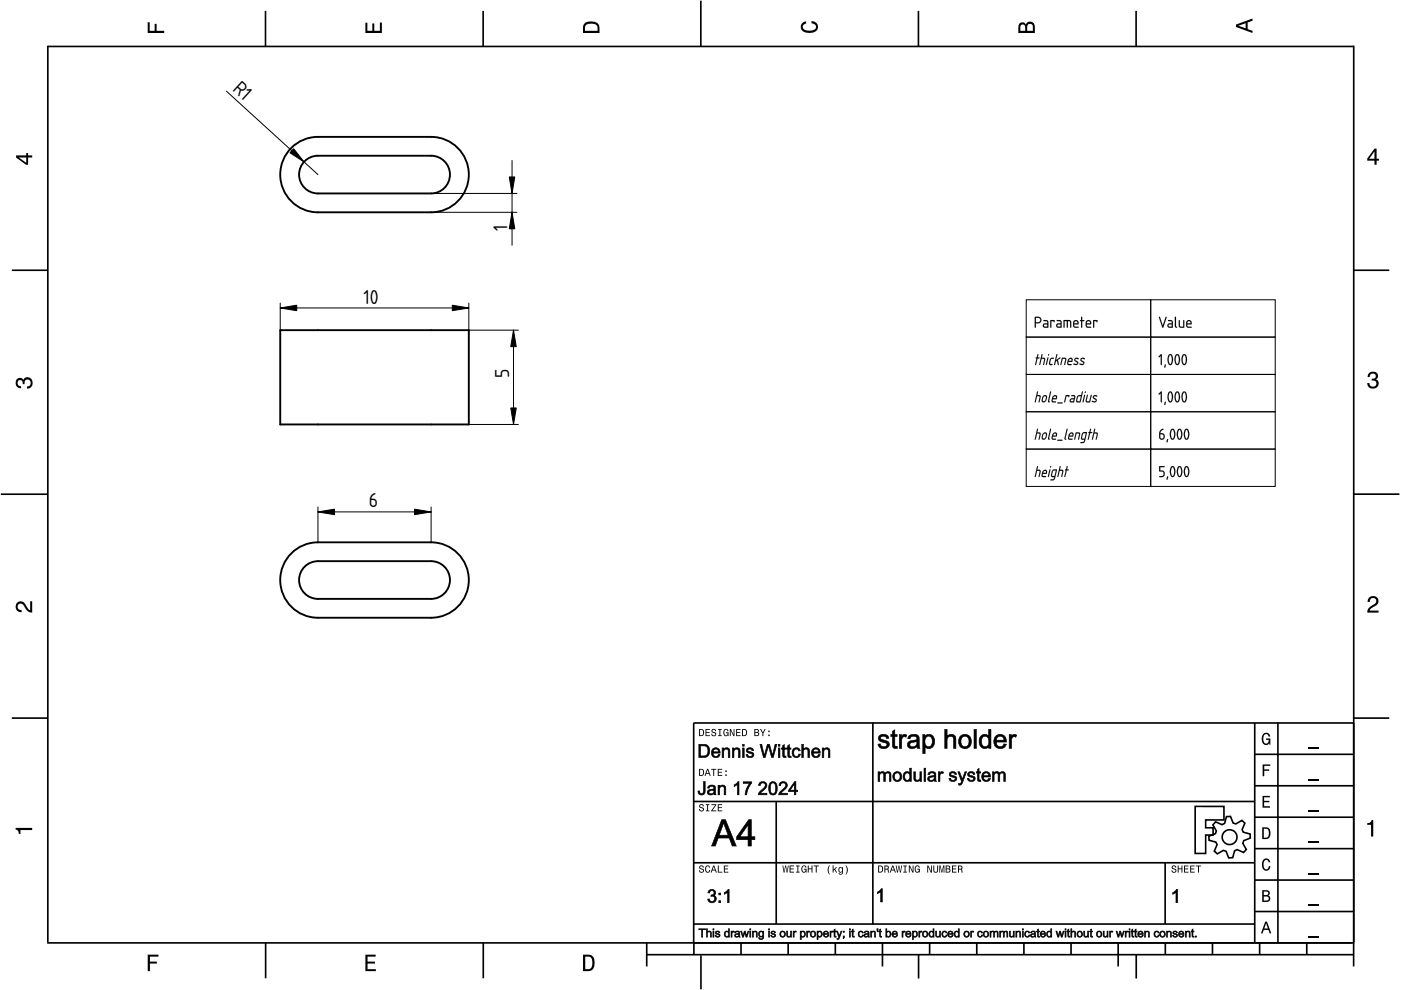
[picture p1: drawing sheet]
<svg xmlns="http://www.w3.org/2000/svg" width="297mm" height="210mm" viewBox="0 0 297 210" stroke-linecap="round" stroke-linejoin="round" font-family="sans-serif">
<defs><g id="words">
<g font-size="4">
<text x="49.1" y="19.1" transform="rotate(42 49.1 19.1)">R1</text>
<text x="107.6" y="49.1" transform="rotate(-90 107.6 49.1)">1</text>
<text x="77.1" y="64.4">10</text>
<text x="107.9" y="80.1" transform="rotate(-90 107.9 80.1)">5</text>
<text x="78.2" y="107.6">6</text>
</g>
</g></defs>
<g fill="none" stroke="#000" stroke-width=".35">
<path d="M10.1 9.9h277M10.1 9.7v190.1M56.3 2.3v7.5M102.4 2.3v7.5M148.6 .1v9.8M194.7 2.3v7.5M240.9 2.3v7.5M287 9.7v195.2M2.5 57.3h7.5M287.1 57.3h7.5M.2 104.8h10M287 104.8h9.7"/>
<path d="M2.5 152.3h7.5M147 153.3h140.1M147.1 153.3v46.7M185.1 153.2v42.8M266 159.9h21M266 153.3v46.7M270.9 153.3v46.7M287.1 152.3h7.5M147 169.9h119M164.6 169.9v26M266 179.9h21M266 173.3h21"/>
<path d="M266 166.6h21M10 199.9h277.1M56.3 199.9v7.5M102.5 199.9v7.5M137.1 199.9v5M147 195.9h119M147 182.9h119M147.1 199.9v2.5M157.1 199.9v2.5M167.1 199.9v2.5M177.1 199.9v2.5M187.1 199.9v5"/>
<path d="M197.1 199.9v2.5M207.1 199.9v2.5M217.1 199.9v2.5M227.1 199.9v2.5M237.1 199.9v5M247 182.9v13M247.1 199.9v2.5M257.1 199.9v2.5M266 193.3h21M266 186.6h21M267.1 199.9v2.5M277.1 199.9v2.5"/>
<path d="M137.1 202.4h150M148.6 202.6v7.2M194.8 202.4v5.1M240.9 202.4v5.1"/>
</g>
<g fill="#000">
<path d="M31.3 4.7h.4v1.8h1.1v-1.4h.4v1.4h1.6v.5h-3.5z" fill-rule="evenodd"/>
<path d="M77.5 4.8h.4v1.7h1v-1.5h.5v1.5h1.1v-1.7h.5v2.2h-3.5z" fill-rule="evenodd"/>
<path d="M124 4.9a2.19 2.19 0 0 0-.4 2.1h3.5v-1.2a1.42 1.42 0 0 0-1.7-1.3zM124.3 5.2a2.14 2.14 0 0 1 2.3 .3l.1 1h-2.7l.1-1z" fill-rule="evenodd"/>
<path d="M170.1 4.9l.8-.4v.5a.7 .7 0 0 0-.7 .5 .7 .7 0 0 0 .3 .8 1.69 1.69 0 0 0 2.5-.6 .9 .9 0 0 0-.9-.8v-.5a1.24 1.24 0 0 1 1.3 1.1 1.24 1.24 0 0 1-1 1.4 2.22 2.22 0 0 1-2.5-.7l-.1-.5z" fill-rule="evenodd"/>
<path d="M216.1 5l-.2 .8v1.2h3.5v-1.3a.98 .98 0 0 0-.7-1.1 .98 .98 0 0 0-1.2 .6 .84 .84 0 0 0-1.4-.2zM216.4 5.3a.54 .54 0 0 1 .7-.1 .54 .54 0 0 1 .3 .6v.7h-1.1zM217.9 5.2a.62 .62 0 0 1 .7-.1 .62 .62 0 0 1 .4 .6v.8h-1.2z" fill-rule="evenodd"/>
<path d="M262.1 5.2v.5l3.5 1.3v-.5l-1.1-.3v-1.4l1.1-.4v-.5zM262.6 5.5l1.5-.6v1.1z" fill-rule="evenodd"/>
<path d="M3.4 32.9v.5l2.1 1.5h.5v-1.5h.8v-.5h-.8v-.5h-.4v.5zM4 33.4h1.6v1.1z" fill-rule="evenodd"/>
<path d="M291.4 31.5l-1.5 2.1v.5h1.5v.8h.5v-.8h.5v-.4h-.5v-2.2zM291.4 32.1v1.6h-1.1z" fill-rule="evenodd"/>
<path d="M3.6 80.4a.86 .86 0 0 1 1.4 .1 1.06 1.06 0 0 1 1.2-.5 1.06 1.06 0 0 1 .7 1.2 1.1 1.1 0 0 1-1.2 1.2v-.5a.71 .71 0 0 0 .8-.9 .71 .71 0 0 0-1.3-.1v.6h-.4a.61 .61 0 0 0-.3-.8 .61 .61 0 0 0-.8 .2 .61 .61 0 0 0 .2 .8l.6 .2v.4a1.15 1.15 0 0 1-1.2-.6 1.15 1.15 0 0 1 .3-1.3z" fill-rule="evenodd"/>
<path d="M290.3 79.1a1.08 1.08 0 0 1 1.3-.2 1.08 1.08 0 0 1 .5 1.3l-.4 .2a1.06 1.06 0 0 1 .6 1.3 1.06 1.06 0 0 1-1.2 .7 1.1 1.1 0 0 1-1.2-1.2h.4a.71 .71 0 0 0 1 .8 .71 .71 0 0 0 .1-1.3h-.6v-.4a.61 .61 0 0 0 .8-.3 .61 .61 0 0 0-.2-.8 .61 .61 0 0 0-.8 .2l-.2 .5h-.4z" fill-rule="evenodd"/>
<path d="M3.6 127.8a1.22 1.22 0 0 1 2 .7l.4 .6 .4 .3v-1.9h.4v2.4a1.8 1.8 0 0 1-1.7-1.4 .71 .71 0 0 0-.9-.5 .71 .71 0 0 0-.5 .8 .71 .71 0 0 0 .9 .6v.4a1.18 1.18 0 0 1-1.2-.6 1.18 1.18 0 0 1 .2-1.4z" fill-rule="evenodd"/>
<path d="M290.3 126.7a1.18 1.18 0 0 1 1.9 .3 1.18 1.18 0 0 1-1 1.7l-.5 .3-.3 .5h1.9v.4h-2.4a1.8 1.8 0 0 1 1.4-1.7 .71 .71 0 0 0 .5-.9 .71 .71 0 0 0-.9-.5 .71 .71 0 0 0-.5 .8h-.4z" fill-rule="evenodd"/>
<path d="M148.2 154.6v1.5h.5a.77 .77 0 0 0 .6-.8 .77 .77 0 0 0-.6-.7zM148.4 154.8a.58 .58 0 0 1 .7 .5 .58 .58 0 0 1-.7 .6zM149.6 154.6v1.5h.9v-.2h-.7v-.5h.6v-.2h-.6v-.4h.7v-.2zM151 154.7a.53 .53 0 0 0 0 .6 .53 .53 0 0 0 .6 .2 .32 .32 0 0 1-.3 .5 .32 .32 0 0 1-.3-.4h-.2a.5 .5 0 0 0 .7 .5 .5 .5 0 0 0 .1-.8l-.4-.1a.28 .28 0 0 1-.1-.4 .28 .28 0 0 1 .4-.1 .28 .28 0 0 1 .1 .3h.2a.51 .51 0 0 0-.3-.4 .51 .51 0 0 0-.5 .1zM152.3 154.6v.2h.2v1.1h-.2v.2h.7v-.2h-.3v-1.1h.3v-.2zM153.5 154.7a.81 .81 0 0 0 .5 1.4l.3-.2 .2 .2v-.8h-.6v.1h.4l-.2 .5a.6 .6 0 0 1-.5-.6 .6 .6 0 0 1 .4-.6l.2 .3h.3l-.2-.3a.53 .53 0 0 0-.8 0zM154.7 154.6v1.5h.2v-1.3l.6 1.3h.2v-1.5h-.2v1.2l-.5-1.2zM156.1 154.6v1.5h.9v-.2h-.7v-.5h.6v-.2h-.6v-.4h.7v-.2zM157.3 154.6v1.5h.5a.77 .77 0 0 0 .6-.8 .77 .77 0 0 0-.6-.7zM157.5 154.8a.57 .57 0 0 1 .7 .5 .57 .57 0 0 1-.7 .6zM159.9 154.6v1.5h.6a.42 .42 0 0 0 .5-.3 .42 .42 0 0 0-.3-.5l.2-.2-.1-.4zM160.1 154.8h.3a.23 .23 0 0 1 .3 .2 .23 .23 0 0 1-.3 .2h-.3zM160.1 155.4h.4a.26 .26 0 0 1 .3 .2 .26 .26 0 0 1-.3 .3h-.4zM161.1 154.6l.5 .9v.6h.2v-.6l.5-.9h-.2l-.4 .7-.3-.7zM162.9 155.8v.3h.3v-.3zM162.9 154.9v.3h.3v-.3z" fill-rule="evenodd"/>
<path d="M267.8 155.7a.85 .85 0 0 1 .9-.3 .85 .85 0 0 1 .6 .8h-.3l-.1-.3a.49 .49 0 0 0-.4-.3 .49 .49 0 0 0-.5 .3 1.2 1.2 0 0 0 .4 1.8 .66 .66 0 0 0 .6-.8h-.6v-.3h.9v1.3h-.1l-.1-.3-.3 .3a.85 .85 0 0 1-1.2-.7v-1.1z" fill-rule="evenodd"/>
<path d="M3.3 175.5h3.5v.5h-2.5v.8h-.3a.77 .77 0 0 0-.7-.9z" fill-rule="evenodd"/>
<path d="M148.4 170.6a.53 .53 0 0 0 0 .6 .53 .53 0 0 0 .6 .2 .32 .32 0 0 1-.3 .5 .32 .32 0 0 1-.3-.4h-.2a.5 .5 0 0 0 .7 .6 .5 .5 0 0 0 .1-.9l-.4-.1a.28 .28 0 0 1-.1-.4 .28 .28 0 0 1 .4-.1 .28 .28 0 0 1 .1 .4h.2a.51 .51 0 0 0-.3-.5 .51 .51 0 0 0-.5 .1zM149.7 170.5v.2h.2v1.1h-.2v.2h.7v-.2h-.3v-1.1h.3v-.2zM150.8 170.5v.2h.8l-.8 1.3h1.1v-.2h-.9l.9-1.3zM152.2 170.5v1.5h.9v-.2h-.7v-.5h.6v-.1h-.6v-.5h.7v-.2z" fill-rule="evenodd"/>
<path d="M148.2 163v1.5h.5a.77 .77 0 0 0 .6-.7 .77 .77 0 0 0-.6-.8zM148.4 163.2a.58 .58 0 0 1 .7 .6 .58 .58 0 0 1-.7 .5zM149.9 163l-.5 1.5h.2l.1-.4h.6l.2 .4h.2l-.6-1.5zM150 163.2l.3 .7h-.5zM150.8 163v.2h.4v1.3h.2v-1.3h.5v-.2zM152.2 163v1.5h.9v-.2h-.7v-.5h.6v-.2h-.6v-.4h.7v-.2zM153.8 164.2v.3h.3v-.3zM153.8 163.4v.3h.3v-.3z" fill-rule="evenodd"/>
<path d="M267.7 168.7h1.5v.3h-1.2v.8h1.1v.3h-1.1v.8h1.3v.3h-1.6z" fill-rule="evenodd"/>
<path d="M267.7 162.1h1.6v.3h-1.3v.7h1.1v.3h-1.1v1.2h-.3z" fill-rule="evenodd"/>
<path d="M267.6 175.4v2.5h.8a1.37 1.37 0 0 0 .7-2.2 1.56 1.56 0 0 0-1.5-.3zM267.9 175.7a.98 .98 0 0 1 1.2 .7 .98 .98 0 0 1-.7 1.2h-.5z" fill-rule="evenodd"/>
<path d="M289.9 174.5a.77 .77 0 0 0 .9-.7h.4v3.6h-.5v-2.5h-.8z" fill-rule="evenodd"/>
<path d="M148.4 183.6a.53 .53 0 0 0 0 .6 .53 .53 0 0 0 .6 .2 .32 .32 0 0 1-.3 .5 .32 .32 0 0 1-.3-.4h-.2a.5 .5 0 0 0 .7 .6 .5 .5 0 0 0 .1-.9l-.4-.1a.28 .28 0 0 1-.1-.4 .28 .28 0 0 1 .4-.1 .28 .28 0 0 1 .1 .4h.2a.51 .51 0 0 0-.3-.5 .51 .51 0 0 0-.5 .1zM149.6 183.7l-.1 .2a.67 .67 0 0 0 .1 .9 .67 .67 0 0 0 .8 .1l.2-.4h-.2l-.2 .3a.6 .6 0 0 1-.5-.5 .6 .6 0 0 1 .5-.6l.2 .3h.2l-.2-.4a.5 .5 0 0 0-.8 .1zM151.2 183.5l-.5 1.5h.2l.1-.4h.6l.2 .4h.2l-.6-1.5zM151.3 183.7l.3 .7h-.5zM152.2 183.5v1.5h1v-.2h-.8v-1.3zM153.5 183.5v1.5h.9v-.2h-.7v-.5h.6v-.2h-.6v-.4h.7v-.2z" fill-rule="evenodd"/>
<path d="M165.9 183.5l.2 1.5h.2l.3-1.3 .2 1.3h.2l.2-1.5h-.1l-.2 1.3-.2-1.3h-.2l-.2 1.3-.2-1.3zM167.4 183.5v1.5h1v-.2h-.8v-.5h.7v-.2h-.7v-.4h.7v-.2zM168.8 183.5v.2h.3v1.1h-.3v.2h.7v-.2h-.2v-1.1h.2v-.2zM170 183.7a.82 .82 0 0 0 .6 1.3l.3-.2 .1 .2v-.8h-.5v.2h.3l-.2 .4a.6 .6 0 0 1-.5-.5 .6 .6 0 0 1 .5-.6l.2 .3h.2l-.2-.4a.53 .53 0 0 0-.8 .1zM171.3 183.5v1.5h.2v-.7h.6v.7h.2v-1.5h-.2v.6h-.6v-.6zM172.5 183.5v.2h.5v1.3h.2v-1.3h.4v-.2zM175.8 183.5a1.35 1.35 0 0 0 .2 1.9 1.84 1.84 0 0 1 0-1.9zM176.5 183.5v1.5h.2v-.4l.2-.2 .4 .6h.2l-.4-.7 .4-.5h-.2l-.6 .6v-.9zM177.9 184a.59 .59 0 0 0-.2 .7 .59 .59 0 0 0 .7 .3l.1-.2a.31 .31 0 0 1-.1 .5 .31 .31 0 0 1-.4-.2h-.2a.47 .47 0 0 0 .5 .4 .47 .47 0 0 0 .4-.5v-1.2h-.2v.2l-.3-.2zM178 184.1l.1-.1a.42 .42 0 0 1 .4 .4 .42 .42 0 0 1-.4 .5l-.1-.3zM179.3 183.5a1.85 1.85 0 0 1 0 1.9 1.22 1.22 0 0 0 0-1.9z" fill-rule="evenodd"/>
<path d="M186.2 183.5v1.5h.5a.77 .77 0 0 0 .6-.7 .77 .77 0 0 0-.6-.8zM186.4 183.7a.58 .58 0 0 1 .6 .6 .58 .58 0 0 1-.6 .5zM187.5 183.5v1.5h.2v-.6a.45 .45 0 0 1 .5 .1 .45 .45 0 0 1 .1 .5h.2l-.2-.7a.42 .42 0 0 0 .1-.5 .42 .42 0 0 0-.4-.3zM187.7 183.7h.3a.26 .26 0 0 1 .3 .2 .26 .26 0 0 1-.4 .3h-.2zM189.2 183.5l-.6 1.5h.2l.2-.4h.6l.1 .4h.2l-.5-1.5zM189.3 183.7l.2 .7h-.4zM189.9 183.5l.3 1.5h.2l.2-1.3 .2 1.3h.2l.3-1.5h-.2l-.2 1.3-.2-1.3h-.2l-.2 1.3-.2-1.3zM191.5 183.5v.2h.3v1.1h-.3v.2h.8v-.2h-.3v-1.1h.3v-.2zM192.7 183.5v1.5h.2v-1.2l.6 1.2h.2v-1.5h-.2v1.2l-.6-1.2zM194.1 183.7a.81 .81 0 0 0 .5 1.3l.3-.2 .1 .2v-.8h-.5v.2h.3l-.2 .4a.6 .6 0 0 1-.5-.5 .6 .6 0 0 1 .5-.6l.2 .3h.2l-.2-.4a.53 .53 0 0 0-.7 .1zM196.6 183.5v1.5h.2v-1.2l.6 1.2h.2v-1.5h-.2v1.2l-.6-1.2zM197.9 183.5v.9a.52 .52 0 0 0 .5 .6 .52 .52 0 0 0 .5-.6v-.9h-.2v.9a.33 .33 0 0 1-.3 .5 .33 .33 0 0 1-.3-.5v-.9zM199.2 183.5v1.5h.1v-1.4l.3 1.4h.2l.3-1.4v1.4h.1v-1.5h-.2l-.3 1.3-.3-1.3zM200.5 183.5v1.5h.6a.42 .42 0 0 0 .4-.3 .42 .42 0 0 0-.2-.5l.2-.2-.1-.4zM200.7 183.7h.3a.23 .23 0 0 1 .3 .2 .23 .23 0 0 1-.3 .2h-.3zM200.7 184.3h.3a.26 .26 0 0 1 .3 .3 .26 .26 0 0 1-.3 .2h-.3zM201.8 183.5v1.5h1v-.2h-.8v-.5h.7v-.2h-.7v-.4h.8v-.2zM203.1 183.5v1.5h.2v-.6a.45 .45 0 0 1 .5 .1 .45 .45 0 0 1 .1 .5h.2l-.2-.7a.42 .42 0 0 0 .1-.5 .42 .42 0 0 0-.4-.3zM203.3 183.7h.3a.26 .26 0 0 1 .3 .2 .26 .26 0 0 1-.4 .3h-.2z" fill-rule="evenodd"/>
<path d="M248.5 183.6a.53 .53 0 0 0 0 .6 .53 .53 0 0 0 .6 .2 .32 .32 0 0 1-.2 .5 .32 .32 0 0 1-.3-.4h-.2a.5 .5 0 0 0 .6 .6 .5 .5 0 0 0 .2-.9l-.4-.1a.28 .28 0 0 1-.1-.4 .28 .28 0 0 1 .3-.1 .28 .28 0 0 1 .2 .4h.2a.51 .51 0 0 0-.3-.5 .51 .51 0 0 0-.6 .1zM249.7 183.5v1.5h.2v-.7h.6v.7h.2v-1.5h-.2v.6h-.6v-.6zM251 183.5v1.5h1v-.2h-.8v-.5h.7v-.2h-.7v-.4h.8v-.2zM252.3 183.5v1.5h1v-.2h-.8v-.5h.7v-.2h-.7v-.4h.8v-.2zM253.5 183.5v.2h.5v1.3h.2v-1.3h.5v-.2z" fill-rule="evenodd"/>
<path d="M268.3 195.4l-1 2.5h.4l.2-.7h1l.3 .7h.3l-.9-2.5zM268.4 195.8l.4 1.1h-.7z" fill-rule="evenodd"/>
<path d="M267.6 188.7v2.5h1a.7 .7 0 0 0 .7-.5 .7 .7 0 0 0-.4-.8 .61 .61 0 0 0 .3-.8 .61 .61 0 0 0-.7-.4zM267.9 189h.6a.38 .38 0 0 1 .4 .4 .38 .38 0 0 1-.5 .4h-.5zM267.9 190.1h.6a.44 .44 0 0 1 .5 .4 .44 .44 0 0 1-.5 .4h-.6z" fill-rule="evenodd"/>
<path d="M267.8 182.3a.85 .85 0 0 1 .9-.3 .85 .85 0 0 1 .6 .8h-.3l-.1-.2a.47 .47 0 0 0-.4-.3 .47 .47 0 0 0-.4 .3 1.21 1.21 0 0 0 .4 1.7 .64 .64 0 0 0 .5-.7h.4a.89 .89 0 0 1-.8 1 .89 .89 0 0 1-1-.7v-1.1z" fill-rule="evenodd"/>
<path d="M31.3 202.4h2.3v.4h-1.8v1.1h1.5v.4h-1.5v1.6h-.5z" fill-rule="evenodd"/>
<path d="M77.5 202.4h2.1v.4h-1.7v1.1h1.6v.4h-1.6v1.2h1.8v.4h-2.2z" fill-rule="evenodd"/>
<path d="M123.6 202.4v3.5h1.2a1.42 1.42 0 0 0 1.3-1.7 1.38 1.38 0 0 0-1.3-1.8zM124.1 202.8l1 .1a1.89 1.89 0 0 1 0 2.5l-1 .1z" fill-rule="evenodd"/>
</g>
<path d="M277.3 158.6h2.2M277.3 178.6h2.2M277.3 172h2.2M277.3 165.3h2.2M277.3 198.6h2.2M277.3 192h2.2M277.3 185.3h2.2" fill="none" stroke="#000" stroke-width=".25"/>
<g fill="#000">
<path d="M186 189.1l.8-.7h.3v2.8h-.4v-2.1l-.7 .4zM248.6 189.3l.8-.7h.3v2.8h-.4v-2.2l-.7 .4z"/>
<path d="M219.6 67.4v.9h.5a.47 .47 0 0 0 .5-.5 .47 .47 0 0 0-.5-.4zM219.4 67.2h.7a.7 .7 0 0 1 .7 .6 .7 .7 0 0 1-.7 .8h-.5v.8l-.2 .1zM221.4 68.9l.1 .3 .5 .1v-.5zM221.3 67.9h.7l.3 .4-.1 1.2h-.7a.47 .47 0 0 1-.4-.5 .47 .47 0 0 1 .5-.4h.4v-.4l-.7-.1zM222.7 67.9l.9 .1-.1 .3-.1-.2h-.5v1.3l-.1 .1zM224.2 68.9l.1 .3 .6 .1v-.5zM224.1 67.9h.7l.3 .4-.1 1.2h-.6a.47 .47 0 0 1-.5-.5 .47 .47 0 0 1 .5-.4h.5l-.1-.4-.7-.1zM225.5 67.9h1.3a1.32 1.32 0 0 1 .2 1.6l-.1-1.3-.3-.1h-.2l-.1 1.4-.1-.1v-1.3h-.5v1.3l-.2 .1zM227.8 68.2v.4h.7l-.2-.5zM227.7 68a.58 .58 0 0 1 .8 0 .58 .58 0 0 1 .1 .8h-.9l.2 .4 .8 .2-.7 .1a.96 .96 0 0 1-.3-1.5zM229.2 67.2l.2 .1v.6l.5 .1-.5 .1-.1 1.4-.1-1.4-.2-.1 .2-.1zM230.5 68.2l-.1 .4h.7l-.2-.5zM230.4 68a.58 .58 0 0 1 .8 0 .58 .58 0 0 1 0 .8h-.8l.1 .4 .9 .2-.7 .1a.96 .96 0 0 1-.3-1.5zM231.8 67.9l.9 .1-.1 .3-.1-.2h-.5v1.3l-.1 .1z"/>
<path d="M219.6 67.4v.9h.5a.46 .46 0 0 0 .4-.5 .46 .46 0 0 0-.4-.4zM219.6 67.4h.5a.49 .49 0 0 1 .5 .4 .49 .49 0 0 1-.5 .5h-.5zM219.4 67.2h.9l.3 .2a.7 .7 0 0 1 .2 .7 .7 .7 0 0 1-.7 .5h-.5v.8l-.2 .1zM219.4 67.2l.1 2.3 .1-1a.98 .98 0 0 0 1.1-.2 .7 .7 0 0 0-.6-1.1zM221.4 68.9l.1 .3 .5 .1v-.5zM221.4 68.8h.7v.5l-.7-.1zM221.2 67.9h.8l.3 .4-.1 1.2h-.7a.48 .48 0 0 1-.4-.5 .48 .48 0 0 1 .5-.5l.4 .1v-.4l-.8-.1zM221.3 67.9v.1l.7 .2 .1 .4h-.5a.45 .45 0 0 0-.5 .4 .45 .45 0 0 0 .4 .5l.7-.1 .1-1.1-.3-.4zM222.7 67.9l.8-.1 .1 .2-.1 .3-.1-.2h-.5v1.3l-.1 .1-.1-.1zM222.7 67.9l.1 1.6 .1-1.4h.5l.1 .2 .1-.3zM224.2 68.9l.1 .3 .6 .1v-.5zM224.2 68.8h.7v.5l-.7-.1zM224.1 67.9h.7l.3 .4v1.2h-.7a.48 .48 0 0 1-.5-.5 .48 .48 0 0 1 .5-.5l.5 .1-.1-.4-.7-.1zM224.1 67.9v.1l.7 .2 .1 .4h-.5a.45 .45 0 0 0-.5 .4 .45 .45 0 0 0 .5 .5l.6-.1 .1-1.1-.3-.4zM225.5 67.9l1.5 .1 .1 .3v1.2l-.2-.2-.1-1.1-.4-.1v1.2l-.1 .2-.1-.1v-1.3h-.5v1.3l-.2 .1zM225.5 67.9v1.5h.2v-1.3h.5l.1 1.4 .1-1.4h.4l.1 1.2 .2 .1a1.43 1.43 0 0 0-.3-1.5zM227.8 68.2v.4h.7l-.2-.5zM227.8 68.2l.5-.1 .2 .5h-.8zM227.7 68a.59 .59 0 0 1 .8 0 .59 .59 0 0 1 .1 .8h-.9l.2 .4 .8 .2-.7 .1a.97 .97 0 0 1-.3-1.5zM227.7 68a1.43 1.43 0 0 0 0 1.3l.3 .2 .7-.1-.9-.2-.1-.2v-.2l.9-.1-.1-.7-.4-.1zM229.2 67.2l.3 .1-.1 .6 .5 .1-.5 .1 .1 1.3-.2 .1-.1-.1v-1.3l-.2-.1 .2-.1zM229.3 67.2l-.1 .7-.2 .1 .2 .1 .1 1.4 .1-1.4 .5-.1-.5-.1v-.6zM230.5 68.2l-.1 .4h.7l-.2-.5zM230.5 68.2l.4-.1 .2 .5h-.7zM230.4 68a.59 .59 0 0 1 .8 0 .59 .59 0 0 1 0 .8h-.8l.1 .4 .9 .2-.7 .1a.97 .97 0 0 1-.3-1.5zM230.4 68a1.43 1.43 0 0 0-.1 1.3l.4 .2 .6-.1-.8-.2-.1-.2v-.2l.9-.1-.1-.7-.4-.1zM231.8 67.9l.8-.1 .1 .2-.1 .3-.1-.2h-.5v1.3l-.1 .1-.2-.1zM231.8 67.9l.1 1.6 .1-1.4h.5l.1 .2 .1-.3z"/>
<path d="M220 75.1l.2 .1-.2 .6 .4 .1-.4 .1-.5 1.4v-.1l.3-1.3-.2-.1 .2-.1zM220 75.1l-.2 .7-.2 .1 .2 .1-.3 1.4 .5-1.4 .4-.1-.4-.1 .2-.6zM220.9 75.1l.1 .1-.1 .7h.5l.2 .4-.4 1.1-.1-.1 .3-1.2h-.6l-.4 1.3-.1-.1zM220.9 75.1l-.5 2.3 .4-1.3 .6 .1-.2 1.2 .4-1.1-.2-.4h-.5l.1-.8zM222.1 75.8l.2 .1-.5 1.5-.1-.1zM222.1 75.8l-.3 1.6 .5-1.5zM222.2 75.3a.15 .15 0 0 1 .3 0 .15 .15 0 0 1-.3 0zM222.3 75.1v.3l.1-.2zM222.7 76l.7-.2 .1 .2-.2 .1a.65 .65 0 0 0-.6 .3 .65 .65 0 0 0 .1 .8l.4 .1-.5 .1-.3-.3zM222.8 76l-.4 1.1 .2 .3h.4l.1-.2-.5-.1 .2-.8 .6-.4zM224 75.1l.2 .1-.3 1.2 .8-.6 .1 .1-.5 .4 .2 1.1h-.2l-.2-.9-.3 .2-.2 .7-.1-.1zM224 75.1l-.4 2.3 .2-.8 .3-.2 .2 .9 .1 .1-.1-1.1 .5-.4-.1-.1-.8 .6 .3-1.2zM225.2 75.9h.7l.2 .2-.4 1.3 .2-1.2-.2-.1h-.4l-.3 1.2-.2 .1zM225.2 75.9l-.4 1.5 .2-.1 .3-1.2h.4l.2 .1-.2 1.2 .4-1.3-.2-.2zM226.7 76.2l-.1 .3h.6l-.1-.4zM226.7 76.2l.4-.1 .1 .4h-.6zM226.5 76.1l.2-.1a.46 .46 0 0 1 .7 0l-.1 .7h-.8v.4l.7 .1-.1 .2-.8-.1v-.4zM226.6 76.1l-.2 .3a.71 .71 0 0 0 0 1h.7l.1-.2h-.7v-.5h.8l.1-.4a.45 .45 0 0 0-.3-.4 .45 .45 0 0 0-.5 .2zM227.9 76l.3-.2 .5 .2-.1 .2-.4-.1-.2 .2 .5 .3a.54 .54 0 0 1-.1 .8 .54 .54 0 0 1-.8-.1l.1-.2 .5 .1 .2-.2-.6-.5zM227.9 76l-.1 .4 .6 .6-.1 .2-.7-.1v.2l.4 .1 .4-.1 .2-.3v-.2l-.6-.6 .2-.1h.5a.52 .52 0 0 0-.8-.1zM229.2 76l.3-.2 .5 .2-.1 .2-.4-.1-.2 .2 .5 .3a.54 .54 0 0 1-.2 .8 .54 .54 0 0 1-.7-.1l.1-.2 .5 .1 .2-.2-.6-.5zM229.2 76l-.1 .4 .6 .6-.2 .2-.6-.1v.2l.4 .1 .4-.1 .2-.3v-.2l-.7-.6 .3-.1h.5a.52 .52 0 0 0-.8-.1z"/>
<path d="M220 75.1l.2 .1-.2 .6 .4 .1-.4 .1-.5 1.4 .3-1.4-.2-.1 .2-.1zM220.9 75.1h.1l-.1 .8h.5l.2 .4-.4 1.1 .2-1.3h-.6l-.4 1.3zM222.1 75.8l.2 .1-.5 1.5zM222.3 75.1l.1 .1-.1 .2zM222.8 76l.6-.2v.2a.51 .51 0 0 0-.7 .6l-.1 .5 .5 .2a.45 .45 0 0 1-.6 0 .45 .45 0 0 1 0-.6zM224 75.1l.2 .1-.3 1.2 .8-.6 .1 .1-.5 .4 .2 1.1-.2-.1-.2-.8-.3 .2-.2 .7zM225.2 75.9a.56 .56 0 0 1 .9 .4l-.4 1.1 .2-1.2-.6-.1-.3 1.2-.2 .1zM226.7 76.2l-.1 .3h.6l-.1-.4zM226.5 76.1l.2-.1a.42 .42 0 0 1 .5-.1 .42 .42 0 0 1 .2 .4l-.1 .4h-.8v.4l.7 .2-.6 .1a.84 .84 0 0 1-.1-1.3zM227.9 76a.41 .41 0 0 1 .5-.2 .41 .41 0 0 1 .3 .4l-.5-.1-.2 .2 .5 .4a.49 .49 0 0 1-.2 .7 .49 .49 0 0 1-.7-.3h.1a.42 .42 0 0 0 .7-.2l-.6-.4zM229.2 76a.41 .41 0 0 1 .5-.2 .41 .41 0 0 1 .3 .4l-.5-.1-.2 .2 .5 .4a.49 .49 0 0 1-.2 .7 .49 .49 0 0 1-.7-.3h.1a.42 .42 0 0 0 .7-.2l-.6-.4z"/>
<path d="M246.1 75.1l.2 .1v2.1l-.1 .1-.1-.1v-1.8l-.3 .3-.2-.1zM246.1 75.1l-.4 .6h.1l.3-.3 .1 2 .1-2.2zM247 77.3l.2 .1-.2 .6-.2-.2zM247 77.3l-.1 .5 .1 .1 .2-.5zM248 75.3l-.2 .9a.77 .77 0 0 0 .4 .9l.3-.6v-.5l-.2-.6zM248 75.3a.81 .81 0 0 1 .5 1.1l-.2 .7-.3 .1-.3-1zM247.9 75.1h.2l.4 .1 .2 .7v.6a.6 .6 0 0 1-.2 .7 .6 .6 0 0 1-.7 0l-.3-1zM247.8 75.3l-.2 .8a1.28 1.28 0 0 0 .5 1.3l.4-.2 .2-.8a1.23 1.23 0 0 0-.6-1.3zM249.5 75.3l-.2 .9a.77 .77 0 0 0 .4 .9l.2-.6v-.5l-.1-.6zM249.5 75.3a.81 .81 0 0 1 .5 1.1l-.2 .7-.3 .1-.3-1zM249.3 75.1h.3l.3 .1 .3 .7v.6a.6 .6 0 0 1-.2 .7 .6 .6 0 0 1-.7 0l-.3-1zM249.3 75.3l-.3 .8a1.28 1.28 0 0 0 .6 1.3l.3-.2 .3-.8a1.23 1.23 0 0 0-.6-1.3zM251 75.3l-.3 .9a.77 .77 0 0 0 .5 .9l.2-.6v-.5l-.2-.6zM251 75.3a.81 .81 0 0 1 .4 1.1l-.1 .7-.3 .1-.3-1zM250.8 75.1h.3l.3 .1 .3 .7-.1 .6a.6 .6 0 0 1-.1 .7 .6 .6 0 0 1-.8 0l-.2-1zM250.8 75.3l-.3 .8a1.28 1.28 0 0 0 .6 1.3l.3-.2 .2-.8a1.23 1.23 0 0 0-.5-1.3z"/>
<path d="M246.1 75.1l.2 .1-.1 2.2-.1-.1v-1.9l-.3 .3h-.2zM247 77.3l.2 .1-.2 .6-.2-.2zM248 75.3l-.2 .9a.77 .77 0 0 0 .4 .9l.3-.9a.75 .75 0 0 0-.5-.9zM247.8 75.3a.49 .49 0 0 1 .6-.2 .49 .49 0 0 1 .2 .6l.1 .4a1.28 1.28 0 0 1-.6 1.3 1.59 1.59 0 0 1-.4-2zM249.5 75.3l-.3 .9a.77 .77 0 0 0 .5 .9l.3-.9a.75 .75 0 0 0-.5-.9zM249.3 75.3a.49 .49 0 0 1 .5-.2 .49 .49 0 0 1 .3 .6l.1 .4a1.28 1.28 0 0 1-.6 1.3 1.59 1.59 0 0 1-.4-2zM251 75.3l-.3 .9a.77 .77 0 0 0 .5 .9l.2-.9a.75 .75 0 0 0-.4-.9zM250.7 75.3a.49 .49 0 0 1 .6-.2 .49 .49 0 0 1 .3 .6l.1 .4a1.28 1.28 0 0 1-.6 1.3 1.59 1.59 0 0 1-.4-2z"/>
<path d="M245.7 67.2l.3 .1 .5 1.7 .6-1.7 .2-.1-.7 2.3-.2-.1zM245.8 67.2l.6 2.2 .2 .1 .7-2.3-.2 .1-.6 1.8-.6-1.8zM247.8 68.9l.1 .3 .5 .1v-.5zM247.8 68.8h.7v.5l-.7-.1zM247.6 67.9h.8l.3 .4-.1 1.2h-.6a.48 .48 0 0 1-.5-.5 .48 .48 0 0 1 .5-.5l.4 .1v-.4l-.8-.1zM247.7 67.9v.1l.7 .2 .1 .4h-.5a.45 .45 0 0 0-.5 .4 .45 .45 0 0 0 .5 .5l.6-.1 .1-1.1-.3-.4zM249.1 67.2l.2 .1v1.8l.3 .3-.2 .1-.2-.1-.1-.3zM249.1 67.2v1.9l.1 .3 .2 .1 .2-.1-.3-.3v-1.8zM249.9 67.9l.3 .1v1.1l.6 .2v-1.3l.3-.1v1.6h-.7l-.4-.1zM250 67.9a1.59 1.59 0 0 0 .2 1.5l.8 .1 .1-1.5-.1-.1-.1 .1v1.3h-.5l-.3-.2v-1.1zM251.8 68.2l-.1 .4h.7l-.2-.5zM251.8 68.2l.4-.1 .2 .5h-.7zM251.7 68a.59 .59 0 0 1 .8 0 .59 .59 0 0 1 0 .8h-.8l.1 .4 .9 .2-.7 .1a.97 .97 0 0 1-.3-1.5zM251.7 68a1.43 1.43 0 0 0-.1 1.3l.4 .2 .6-.1-.8-.2-.1-.2v-.2l.9-.1-.1-.7-.4-.1z"/>
<path d="M245.7 67.2l.2 .1 .6 1.7 .6-1.7 .2-.1-.7 2.3-.2-.1zM247.8 68.9l.1 .3 .5 .1v-.5zM247.7 67.9h.7l.3 .4-.1 1.2h-.6a.47 .47 0 0 1-.5-.5 .47 .47 0 0 1 .5-.4h.4v-.4l-.7-.1zM249.1 67.2l.2 .1v1.8l.3 .3-.2 .1-.3-.4zM249.9 67.9l.2 .1 .1 1.1 .2 .2h.5v-1.3l.1-.1 .1 .1v1.5h-.9a1.6 1.6 0 0 1-.3-1.6zM251.8 68.2l-.1 .4h.7l-.2-.5zM251.7 68a.58 .58 0 0 1 .8 0 .58 .58 0 0 1 0 .8h-.8l.1 .4 .9 .2-.7 .1a.96 .96 0 0 1-.3-1.5z"/>
<path d="M219.9 83l.2 .1-.2 .7h.6l.1 .4-.3 1.1-.1-.1 .2-1.1-.5-.1-.4 1.3-.1-.1zM219.9 83l-.4 2.3 .4-1.3 .5 .1-.1 1.2 .3-1.1-.1-.4h-.6l.2-.8zM221.3 84.1l-.2 .7 .2 .3 .3-.2 .2-.7-.2-.2zM221.3 84.1l.4-.1 .1 .2-.2 .7-.3 .2-.3-.3zM221.1 84l.5-.3 .4 .4-.2 .8-.6 .4-.3-.1-.1-.3zM221.1 84l-.2 .8a.49 .49 0 0 0 .5 .5 .49 .49 0 0 0 .5-.5l.1-.5a.44 .44 0 0 0-.3-.5 .44 .44 0 0 0-.6 .2zM222.7 83l.2 .1-.5 1.8 .2 .3-.2 .1-.2-.1v-.2zM222.7 83l-.5 2 .2 .3 .4-2.2zM223.4 84.1l-.1 .3h.6l-.1-.4zM223.4 84.1l.4-.1 .1 .4h-.6zM223.2 84l.2-.1a.46 .46 0 0 1 .7 0l-.1 .7-.8 .1v.3l.7 .1-.1 .2-.8-.1v-.3zM223.3 84l-.2 .3a.71 .71 0 0 0 0 1h.7l.1-.2h-.7v-.5h.8l.1-.3a.45 .45 0 0 0-.3-.5 .45 .45 0 0 0-.5 .2zM224.2 85.3h1l.1 .1-1 .2zM224.2 85.4l.1 .1 1-.1zM226 83.8l.7-.1 .1 .2-.2 .3-.1-.2h-.4l-.4 1.3-.1-.1zM226 83.8l-.3 1.5 .4-1.3h.4l.1 .2 .1-.1v-.3zM227.1 84.7v.4h.5l.1-.4zM227.1 84.7l.6-.1-.1 .5-.6-.1zM227.2 83.8l.5-.1 .2 .2-.2 1.4h-.8l-.1-.3 .1-.3a.72 .72 0 0 1 .8-.3v-.3l-.6-.1zM227.2 83.8v.2l.6 .1-.1 .3h-.4a.45 .45 0 0 0-.5 .4 .45 .45 0 0 0 .3 .5l.6-.1 .3-1-.2-.4zM228.6 84.1l-.2 .9 .5 .1 .3-1.1zM228.6 84.1l.6-.1-.3 1.1-.5-.1zM228.5 83.9l.7-.1 .2-.7 .2-.1-.5 2.3h-.8l-.1-.2zM228.5 83.9l-.3 1.2 .1 .2h.7l.6-2.3-.2 .1-.1 .7zM229.9 83.7l.2 .1-.5 1.5-.1-.1zM229.9 83.7l-.3 1.6 .4-1.5zM230 83.2a.15 .15 0 0 1 .3 0 .15 .15 0 0 1-.3 0zM230.1 83v.3l.1-.2zM230.5 83.7l.2 .1-.3 1.2 .6 .1 .2-1.3 .3-.1-.5 1.6-.8-.1zM230.5 83.7l-.3 1.3 .1 .3h.7l.4-1.6-.1 .1-.3 1.3h-.5l-.1-.1 .2-1.2zM231.8 83.9l.3-.2 .6 .2-.2 .2-.4-.1-.2 .2 .5 .4a.54 .54 0 0 1-.1 .7 .54 .54 0 0 1-.8-.1l.1-.2 .5 .1 .2-.2-.6-.5zM231.9 83.9l-.2 .4 .6 .6-.1 .2-.7-.1v.2l.4 .1h.4l.2-.4v-.2l-.6-.5 .2-.2h.5a.52 .52 0 0 0-.7-.1z"/>
<path d="M219.9 90.9l.2 .1-.2 .7h.6l.1 .4-.3 1.1-.1-.1 .2-1.1-.5-.1-.4 1.3-.1-.1zM219.9 90.9l-.4 2.3 .4-1.3 .5 .1-.1 1.2 .3-1.1-.1-.4h-.6l.2-.8zM221.3 92l-.2 .7 .2 .3 .3-.2 .2-.7-.2-.2zM221.3 92l.4-.1 .1 .2-.2 .7-.3 .2-.3-.3zM221.1 91.9l.5-.2 .4 .3-.2 .8-.6 .4-.3-.1-.1-.3zM221.1 91.9l-.2 .8a.49 .49 0 0 0 .5 .5 .49 .49 0 0 0 .5-.5l.1-.5a.44 .44 0 0 0-.3-.5 .44 .44 0 0 0-.6 .2zM222.7 90.9l.2 .1-.5 1.8 .2 .3-.2 .2-.2-.2v-.2zM222.7 90.9l-.5 2 .2 .3 .4-2.2zM223.4 92l-.1 .3h.6l-.1-.3zM223.4 92l.4-.1 .1 .5h-.6zM223.2 91.9l.2-.1a.46 .46 0 0 1 .7 .1l-.1 .7h-.8v.3l.7 .1-.1 .3-.8-.2v-.3zM223.3 91.9l-.2 .3a.71 .71 0 0 0 0 1h.7l.1-.2h-.7v-.5h.8l.1-.3a.45 .45 0 0 0-.3-.5 .45 .45 0 0 0-.5 .2zM224.2 93.3l1-.1 .1 .2-1 .1zM224.2 93.3l.1 .1h1zM226.2 90.9l.2 .1-.5 1.8 .2 .3-.2 .2-.2-.2v-.2zM226.2 90.9l-.5 2 .2 .3 .4-2.2zM226.9 92l-.1 .3h.6l-.1-.3zM226.9 92l.4-.1 .1 .5h-.7zM226.7 91.9l.2-.1a.46 .46 0 0 1 .7 .1l-.1 .7h-.8v.3l.7 .1-.2 .3-.7-.2-.1-.3zM226.7 91.9l-.1 .3a.71 .71 0 0 0 0 1h.7l.1-.2h-.7v-.5h.8l.1-.3a.45 .45 0 0 0-.3-.5 .45 .45 0 0 0-.6 .2zM228.1 91.7h.8l.1 .2-.4 1.3 .2-1.2-.1-.1h-.5l-.2 1.2-.2 .1zM228.1 91.7l-.3 1.5 .1-.1 .3-1.2h.5l.1 .1-.2 1.2 .4-1.3-.2-.2zM229.7 91.9l-.3 1 .6 .1 .2-1.2zM229.7 91.9l.6-.1-.3 1.2h-.6zM229.6 91.7l.8-.1 .1 .1-.5 2-.3 .2-.6 .1v-.3h.6l.2-.4-.6-.1-.1-.3zM229.6 91.8l-.4 1.1 .1 .3h.6l-.1 .4-.7 .2v.1a.65 .65 0 0 0 .9-.4l.4-1.9zM231.2 90.9l.1 .1-.1 .6 .4 .1-.5 .1-.4 1.5-.1-.2 .3-1.3-.2-.1 .3-.1zM231.2 90.9l-.2 .7-.2 .1 .2 .1-.3 1.4 .4-1.4 .5-.1-.4-.1 .1-.6zM232 90.9l.2 .1-.2 .7h.6l.2 .4-.4 1.1-.1-.1 .2-1.1-.5-.1-.4 1.3-.1-.1zM232.1 90.9l-.5 2.3 .4-1.3 .6 .1-.2 1.2 .4-1.1-.2-.4h-.6l.2-.8z"/>
<path d="M219.9 98.8l.2 .2-.2 .6h.6l.1 .4-.3 1.2-.1-.2 .2-1.1-.5-.1-.4 1.4-.1-.2zM219.9 98.9l-.4 2.2 .4-1.3 .5 .1-.1 1.2 .3-1.1-.1-.4h-.6l.2-.7zM221.3 100l-.2 .3h.7l-.1-.4zM221.3 99.9l.4-.1 .1 .5h-.7zM221.1 99.8l.1-.1a.46 .46 0 0 1 .8 .1l-.1 .7h-.8v.4h.7l-.2 .3-.7-.2-.1-.3zM221.1 99.9l-.1 .2a.71 .71 0 0 0 0 1h.7l.1-.1-.7-.1v-.4l.8-.1 .1-.3a.45 .45 0 0 0-.3-.5 .45 .45 0 0 0-.6 .3zM222.5 99.5l.2 .1-.5 1.6v-.2zM222.5 99.6l-.3 1.5 .5-1.5zM222.6 99a.15 .15 0 0 1 .3 0 .15 .15 0 0 1-.3 0zM222.7 98.8v.3l.1-.2zM223.3 99.8l-.2 1 .5 .1 .3-1.2zM223.3 99.8l.6-.1-.3 1.2h-.6zM223.2 99.6l.8-.1 .1 .1-.5 2-.2 .2-.6 .1-.1-.2 .7-.1 .1-.4-.5-.1-.2-.2zM223.2 99.7l-.4 1.2 .2 .2h.6l-.2 .4-.6 .2v.1a.65 .65 0 0 0 .9-.4l.4-1.8zM224.7 98.8l.2 .2-.2 .6h.6l.1 .4-.3 1.2-.1-.2 .2-1.1-.5-.1-.4 1.4-.1-.2zM224.7 98.9l-.4 2.2 .4-1.3 .5 .1-.1 1.2 .3-1.1-.1-.4h-.6l.2-.7zM226.2 98.8l.2 .1-.2 .6 .4 .1-.4 .1-.5 1.5v-.2l.3-1.2-.2-.2 .2-.1zM226.2 98.9l-.2 .6-.2 .1 .2 .1-.3 1.4 .5-1.4 .4-.1-.4-.1 .2-.6z"/>
<path d="M219.9 83h.2l-.2 .8h.6l.1 .4-.3 1.1 .1-1.2-.5-.1-.4 1.3zM221.3 84.1l-.2 .7 .2 .3a.68 .68 0 0 0 .3-1.1zM221.1 84l.3-.2h.4a.98 .98 0 0 1-.6 1.5 .41 .41 0 0 1-.3-.5zM222.7 83l.1 .1-.4 2.2-.2-.1v-.2zM223.4 84.1l-.1 .3h.6l-.1-.4zM223.2 84l.2-.1a.42 .42 0 0 1 .5-.1 .42 .42 0 0 1 .2 .5l-.1 .3-.8 .1v.3l.7 .2-.6 .1a.84 .84 0 0 1-.1-1.3zM224.2 85.3h1l.1 .1-1 .1zM226 83.8l.7 .1-.1 .3-.1-.2h-.4l-.4 1.3zM227.1 84.7v.4h.5l.1-.4zM227.2 83.8h.6l.2 .4-.3 1.1h-.6a.47 .47 0 0 1-.3-.5 .47 .47 0 0 1 .5-.4h.4l.1-.3-.7-.1zM228.6 84.1l-.2 .9 .5 .1 .3-1.1zM228.5 83.9l.7-.1 .2-.7 .2-.1-.5 2.3h-.8l-.1-.2zM229.9 83.7l.2 .1-.5 1.5zM230.1 83l.1 .1-.1 .2zM230.5 83.7h.1l-.2 1.2 .1 .2h.5l.3-1.3 .1-.1 .1 .1-.4 1.5h-.8a1.69 1.69 0 0 1 .2-1.6zM231.9 83.9a.41 .41 0 0 1 .4-.2 .41 .41 0 0 1 .3 .4l-.5-.1-.2 .2 .5 .4a.49 .49 0 0 1-.2 .7 .49 .49 0 0 1-.7-.3h.1a.42 .42 0 0 0 .7-.2l-.6-.4z"/>
<path d="M219.9 90.9h.2l-.2 .8h.6l.1 .4-.3 1.1 .1-1.2-.5-.1-.4 1.3zM221.3 92l-.2 .7 .2 .3a.68 .68 0 0 0 .3-1.1zM221.1 91.9l.3-.2h.4a.98 .98 0 0 1-.6 1.5 .41 .41 0 0 1-.3-.5zM222.7 90.9l.1 .1-.4 2.2-.2-.1v-.2zM223.4 92l-.1 .3h.6l-.1-.4zM223.2 91.9l.2-.1a.42 .42 0 0 1 .5-.1 .42 .42 0 0 1 .2 .5l-.1 .3-.8 .1v.3l.7 .2-.6 .1a.84 .84 0 0 1-.1-1.3zM224.2 93.3l1-.1 .1 .2-1 .1zM226.2 90.9l.1 .1-.4 2.2-.2-.1v-.2zM226.9 92l-.1 .3h.6l-.1-.4zM226.7 91.9l.2-.1a.42 .42 0 0 1 .5-.1 .42 .42 0 0 1 .2 .5l-.1 .3-.8 .1v.3l.7 .2-.6 .1a.84 .84 0 0 1-.1-1.3zM228.1 91.7a.56 .56 0 0 1 .9 .5l-.4 1 .2-1.2-.6-.1-.2 1.2-.2 .1zM229.7 91.9l-.3 1 .1 .1h.5l.2-1.2zM229.6 91.7l.9-.1-.5 1.9a.64 .64 0 0 1-.9 .3l.7-.2 .1-.4h-.4a1 1 0 0 1 .1-1.5zM231.2 90.9l.1 .1-.1 .6 .4 .1-.5 .1-.4 1.4 .2-1.4-.1-.1 .2-.1zM232 90.9h.2l-.2 .8h.6l.2 .4-.4 1.1 .1-1.2-.5-.1-.4 1.3z"/>
<path d="M219.9 98.8h.2l-.2 .8h.6l.1 .4-.3 1.1 .1-1.2-.5-.1-.4 1.3zM221.3 99.9l-.2 .4h.7l-.1-.4zM221.1 99.8l.1-.1a.42 .42 0 0 1 .6-.1 .42 .42 0 0 1 .2 .5l-.1 .4h-.8v.4l.7 .1-.7 .2a.84 .84 0 0 1 0-1.4zM222.5 99.5l.2 .1-.5 1.5zM222.7 98.8l.2 .1-.2 .2zM223.3 99.8l-.3 1 .1 .1h.5l.3-1.2zM223.2 99.7l.9-.1-.4 1.8a.64 .64 0 0 1-1 .3l.7-.2 .1-.3h-.4a1 1 0 0 1 .1-1.5zM224.7 98.8h.2l-.2 .8h.6l.1 .4-.3 1.1 .1-1.2-.5-.1-.4 1.3zM226.2 98.8l.2 .1-.2 .6 .4 .1-.4 .1-.5 1.5 .3-1.5-.2-.1 .2-.1z"/>
<path d="M245.8 98.8h1l.1 .1-.1 .2-.8-.1v.8a.75 .75 0 0 1 .9 .3 .75 .75 0 0 1-.1 .9l-.4 .2-.6-.2 .5-.1a.47 .47 0 0 0 .4-.5 .47 .47 0 0 0-.4-.4h-.5zM245.8 98.9v1l.8 .2 .1 .5-.2 .3-.7 .1 .6 .1a.71 .71 0 0 0 .5-.9 .71 .71 0 0 0-.9-.4v-.8l.9-.1zM247.5 101l.2 .1-.3 .6-.1-.1zM247.5 101l-.1 .5v.2l.3-.6zM248.5 99.1l-.2 .9a.77 .77 0 0 0 .4 .9l.2-.6v-.6l-.1-.6zM248.5 99.1a.81 .81 0 0 1 .5 1l-.2 .7-.3 .1-.3-.9zM248.3 98.9l.3-.1 .4 .2 .2 .7v.6a.6 .6 0 0 1-.2 .7 .6 .6 0 0 1-.7 0l-.3-1zM248.3 99l-.3 .8a1.28 1.28 0 0 0 .6 1.3l.3-.1 .3-.9a1.23 1.23 0 0 0-.6-1.3zM250 99.1l-.2 .9a.77 .77 0 0 0 .4 .9l.2-.6v-.6l-.2-.6zM250 99.1a.81 .81 0 0 1 .5 1l-.2 .7-.3 .1-.3-.9zM249.8 98.9l.3-.1 .3 .2 .3 .7v.6a.6 .6 0 0 1-.2 .7 .6 .6 0 0 1-.8 0l-.2-1zM249.8 99l-.3 .8a1.28 1.28 0 0 0 .6 1.3l.3-.1 .3-.9a1.23 1.23 0 0 0-.6-1.3zM251.5 99.1l-.3 .9a.77 .77 0 0 0 .5 .9l.2-.6v-.6l-.2-.6zM251.5 99.1a.81 .81 0 0 1 .4 1l-.1 .7-.3 .1-.3-.9zM251.3 98.9l.3-.1 .3 .2 .3 .7-.1 .6a.6 .6 0 0 1-.1 .7 .6 .6 0 0 1-.8 0l-.2-1zM251.2 99l-.2 .8a1.28 1.28 0 0 0 .6 1.3l.3-.1 .2-.9a1.23 1.23 0 0 0-.5-1.3z"/>
<path d="M245.8 98.8l1.1 .1-.9 .1v.8a.72 .72 0 0 1 .9 .5 .72 .72 0 0 1-.5 .9l-.6-.2 .5-.1a.48 .48 0 0 0 .4-.5 .48 .48 0 0 0-.4-.4l-.5-.1zM247.5 101l.2 .1-.3 .6-.1-.1zM248.5 99.1l-.2 .9a.77 .77 0 0 0 .4 .9l.3-.9a.75 .75 0 0 0-.5-.9zM248.3 99a.49 .49 0 0 1 .5-.1 .49 .49 0 0 1 .3 .5l.1 .4a1.28 1.28 0 0 1-.6 1.4 1.59 1.59 0 0 1-.4-2zM250 99.1l-.3 .9a.77 .77 0 0 0 .5 .9l.2-.9a.75 .75 0 0 0-.4-.9zM249.7 99a.49 .49 0 0 1 .6-.1 .49 .49 0 0 1 .3 .5l.1 .4a1.28 1.28 0 0 1-.6 1.4 1.59 1.59 0 0 1-.4-2zM251.5 99.1l-.3 .9a.77 .77 0 0 0 .5 .9l.2-.9a.75 .75 0 0 0-.4-.9zM251.2 99a.49 .49 0 0 1 .6-.1 .49 .49 0 0 1 .3 .5l.1 .4a1.28 1.28 0 0 1-.6 1.4 1.59 1.59 0 0 1-.5-2z"/>
<path d="M246 91.2l.5-.3 .2 .1a.83 .83 0 0 0-.6 .8 .68 .68 0 0 1 .9 .8 .68 .68 0 0 1-1.1 .5 1.64 1.64 0 0 1 0-1.7zM246 92.1v.6a.36 .36 0 0 0 .3 .3 .36 .36 0 0 0 .4-.3l-.1-.5zM247.5 93.1l.2 .1-.3 .6-.1-.1zM248.5 91.1l-.3 1a.77 .77 0 0 0 .5 .9l.3-.9a.75 .75 0 0 0-.5-1zM248.3 91.1a.49 .49 0 0 1 .5-.1 .49 .49 0 0 1 .3 .5l.1 .4a1.28 1.28 0 0 1-.6 1.3 1.59 1.59 0 0 1-.4-1.9zM250 91.1l-.3 1a.77 .77 0 0 0 .5 .9l.2-.9a.75 .75 0 0 0-.4-1zM249.7 91.1a.49 .49 0 0 1 .6-.1 .49 .49 0 0 1 .3 .5l.1 .4a1.28 1.28 0 0 1-.6 1.3 1.59 1.59 0 0 1-.4-1.9zM251.5 91.1l-.3 1a.77 .77 0 0 0 .5 .9l.2-.9a.75 .75 0 0 0-.4-1zM251.2 91.1a.49 .49 0 0 1 .6-.1 .49 .49 0 0 1 .3 .5v.4a1.28 1.28 0 0 1-.5 1.3 1.59 1.59 0 0 1-.5-1.9z"/>
<path d="M246 91.2l.7-.3-.7 .9 .5 .1 .4 .3v.6l-.2 .3a.56 .56 0 0 1-.8 0 1.86 1.86 0 0 1 .1-1.9zM246 91.2a1.71 1.71 0 0 0-.2 1.7 .65 .65 0 0 0 1.1-.1 .65 .65 0 0 0-.6-.9h-.3v-.3l.6-.7zM246 92.1l.1 .8h.5a.53 .53 0 0 0-.3-.8zM246 92.1l.6 .1a.46 .46 0 0 1 .1 .6 .46 .46 0 0 1-.6 .1zM247.5 93.1l.2 .1-.3 .6-.1-.1zM247.5 93.1l-.2 .5 .1 .2 .2-.6zM248.5 91.2l-.2 .9a.77 .77 0 0 0 .4 .9l.2-.7v-.5l-.1-.6zM248.5 91.1a.81 .81 0 0 1 .5 1.1l-.2 .7-.3 .1-.3-.9zM248.3 91l.3-.1 .3 .2 .3 .7v.6a.6 .6 0 0 1-.2 .6 .6 .6 0 0 1-.7 .1l-.3-1zM248.3 91.1l-.3 .8a1.28 1.28 0 0 0 .6 1.3l.3-.1 .3-.9a1.23 1.23 0 0 0-.6-1.3zM250 91.2l-.3 .9a.77 .77 0 0 0 .5 .9l.2-.7v-.5l-.2-.6zM250 91.1a.81 .81 0 0 1 .5 1.1l-.2 .7-.3 .1-.3-.9zM249.8 91l.3-.1 .3 .2 .3 .7v.6a.6 .6 0 0 1-.2 .6 .6 .6 0 0 1-.8 .1l-.2-1zM249.8 91.1l-.3 .8a1.28 1.28 0 0 0 .6 1.3l.3-.1 .3-.9a1.23 1.23 0 0 0-.6-1.3zM251.5 91.2l-.3 .9a.77 .77 0 0 0 .5 .9l.2-.7v-.5l-.2-.6zM251.5 91.1a.81 .81 0 0 1 .4 1.1l-.1 .7-.4 .1-.2-.9zM251.3 91l.3-.1 .3 .2 .2 .7v.6a.6 .6 0 0 1-.2 .6 .6 .6 0 0 1-.7 .1l-.2-1zM251.2 91.1l-.2 .8a1.28 1.28 0 0 0 .6 1.3l.3-.1 .2-.9a1.23 1.23 0 0 0-.5-1.3z"/>
<path d="M246.1 83l.2 .1v2.1l-.1 .1-.1-.1v-1.8l-.3 .3-.2-.1zM246.1 83l-.4 .6h.1l.3-.3 .1 2 .1-2.2zM247 85.2l.2 .1-.2 .6-.2-.1zM247 85.2l-.1 .5 .1 .2 .2-.6zM248 83.2l-.2 .9a.77 .77 0 0 0 .4 1l.3-.7v-.5l-.2-.6zM248 83.2a.81 .81 0 0 1 .5 1.1l-.2 .7-.3 .1-.3-1zM247.9 83.1l.2-.1 .4 .1 .2 .8v.5a.6 .6 0 0 1-.2 .7 .6 .6 0 0 1-.7 0l-.3-.9zM247.8 83.2l-.2 .8a1.28 1.28 0 0 0 .5 1.3l.4-.2 .2-.8a1.23 1.23 0 0 0-.6-1.3zM249.5 83.2l-.2 .9a.77 .77 0 0 0 .4 1l.2-.7v-.5l-.1-.6zM249.5 83.2a.81 .81 0 0 1 .5 1.1l-.2 .7-.3 .1-.3-1zM249.3 83.1l.3-.1 .3 .1 .3 .8v.5a.6 .6 0 0 1-.2 .7 .6 .6 0 0 1-.7 0l-.3-.9zM249.3 83.2l-.3 .8a1.28 1.28 0 0 0 .6 1.3l.3-.2 .3-.8a1.23 1.23 0 0 0-.6-1.3zM251 83.2l-.3 .9a.77 .77 0 0 0 .5 1l.2-.7v-.5l-.2-.6zM251 83.2a.81 .81 0 0 1 .4 1.1l-.1 .7-.3 .1-.3-1zM250.8 83.1l.3-.1 .3 .1 .3 .8-.1 .5a.6 .6 0 0 1-.1 .7 .6 .6 0 0 1-.8 0l-.2-.9zM250.8 83.2l-.3 .8a1.28 1.28 0 0 0 .6 1.3l.3-.2 .2-.8a1.23 1.23 0 0 0-.5-1.3z"/>
<path d="M246.1 83l.2 .1-.1 2.2-.1-.1v-1.8l-.3 .3-.2-.1zM247 85.2l.2 .1-.2 .6-.2-.1zM248 83.2l-.2 .9a.77 .77 0 0 0 .4 1l.3-1a.75 .75 0 0 0-.5-.9zM247.8 83.2a.49 .49 0 0 1 .6-.2 .49 .49 0 0 1 .2 .6l.1 .4a1.28 1.28 0 0 1-.6 1.3 1.59 1.59 0 0 1-.4-2zM249.5 83.2l-.3 .9a.77 .77 0 0 0 .5 1l.3-1a.75 .75 0 0 0-.5-.9zM249.3 83.2a.49 .49 0 0 1 .5-.2 .49 .49 0 0 1 .3 .6l.1 .4a1.28 1.28 0 0 1-.6 1.3 1.59 1.59 0 0 1-.4-2zM251 83.2l-.3 .9a.77 .77 0 0 0 .5 1l.2-1a.75 .75 0 0 0-.4-.9zM250.7 83.2a.49 .49 0 0 1 .6-.2 .49 .49 0 0 1 .3 .6l.1 .4a1.28 1.28 0 0 1-.6 1.3 1.59 1.59 0 0 1-.4-2z"/>
<path d="M186.4 156l.2-.1a1.21 1.21 0 0 1 1.9 .7h-.5a.63 .63 0 0 0-.6-.4 .63 .63 0 0 0-.6 .3l.1 .3 .5 .1a.98 .98 0 0 1 1.2 .9 .98 .98 0 0 1-1.2 1 1.03 1.03 0 0 1-1.3-1.1h.5a.72 .72 0 0 0 .6 .6 .72 .72 0 0 0 .8-.4l-.1-.3h-.3a1.47 1.47 0 0 1-1.4-.9zM186.5 156.1a.74 .74 0 0 0-.1 .8 .74 .74 0 0 0 .7 .4l.3 .1a.52 .52 0 0 1 .7 .5 .52 .52 0 0 1-.7 .5l-.6-.2-.2-.5-.5 .1a1.22 1.22 0 0 0 1.2 .9 1.22 1.22 0 0 0 1.2-.9 1.57 1.57 0 0 0-1.5-.9l-.3-.2a.64 .64 0 0 1 .4-.7 .64 .64 0 0 1 .8 .3l.1 .3 .4-.1a1.25 1.25 0 0 0-1.9-.4zM189.2 155l.6-.4-.1 1.2 .6-.1v.5h-.6l.1 1.9h.5v.5a.77 .77 0 0 1-.8 0 .77 .77 0 0 1-.3-.8v-1.7l-.4 .1v-.5l.4 .1zM189.2 155l.1 .8h-.4v.3h.4v1.7a.66 .66 0 0 0 .2 .7 .66 .66 0 0 0 .8 .1l-.1-.4a.35 .35 0 0 1-.4 0 .35 .35 0 0 1-.2-.4v-1.7h.6v-.3h-.6l.1-1.1zM190.6 155.7h.6l-.1 .5a.67 .67 0 0 1 .5-.6 .67 .67 0 0 1 .7 .3l-.2 .5a.56 .56 0 0 0-.8 .2l-.1 2.1h-.6zM190.7 155.8v2.9h.5l-.1-1.6a.67 .67 0 0 1 .2-.7 .67 .67 0 0 1 .8-.1l.2-.4a.74 .74 0 0 0-1.1 .3h-.1v-.4zM192.8 155.9a1.4 1.4 0 0 1 2.1 .4l.1 1.8 .2 .6h-.7l-.1-.4a1.2 1.2 0 0 1-1.2 .5 1.2 1.2 0 0 1-.9-.9 1.64 1.64 0 0 1 1.9-1.1h.2a.75 .75 0 0 0-.7-.6 .75 .75 0 0 0-.8 .5l-.5-.1zM192.8 156l-.3 .6 .4 .1a.74 .74 0 0 1 .6-.7 .74 .74 0 0 1 .8 .3v-.1a.39 .39 0 0 1 .2 .4 .39 .39 0 0 1-.3 .3l-1.1 .2a.9 .9 0 0 0-.6 1.2 1.33 1.33 0 0 0 2-.1v.5h.5l-.2-.6 .1-1.8a1.39 1.39 0 0 0-2.1-.3zM193.1 157.6l-.1 .1a.6 .6 0 0 0 .5 .6 .6 .6 0 0 0 .7-.3l.2-.8zM193 157.5l1.4-.4a.85 .85 0 0 1-.4 1.2 .85 .85 0 0 1-1.2-.4zM195.6 155.7h.6l-.1 .4a1.16 1.16 0 0 1 1.4-.4 1.16 1.16 0 0 1 .7 1.2 1.35 1.35 0 0 1-.4 1.6 1.35 1.35 0 0 1-1.6 0l-.1-.1 .1 1.4h-.6zM195.7 155.8v4h.4v-1.6a1.15 1.15 0 0 0 1.4 .3 1.15 1.15 0 0 0 .6-1.3 1.13 1.13 0 0 0-.7-1.3 1.13 1.13 0 0 0-1.4 .4l.1-.5zM196.4 156.4a1.17 1.17 0 0 0 .5 1.9 1.13 1.13 0 0 0 .7-1.1 1.13 1.13 0 0 0-.7-1.1zM196.3 156.3a.85 .85 0 0 1 1.1-.2 .85 .85 0 0 1 .3 1.1 .9 .9 0 0 1-.8 1.2 .9 .9 0 0 1-.9-1.2zM200.2 154.6h.7l-.1 1.5a1.06 1.06 0 0 1 1.3-.4 1.06 1.06 0 0 1 .6 1.1v1.9h-.6v-1.9a.65 .65 0 0 0-.8-.6 .65 .65 0 0 0-.4 .9v1.6h-.7zM200.3 154.7v4h.5l-.1-1.6a.77 .77 0 0 1 .6-1 .77 .77 0 0 1 .9 .7v1.9h.5l-.1-1.9a.99 .99 0 0 0-.7-1.1 .99 .99 0 0 0-1.2 .6l.1-1.6zM203.6 156a1.53 1.53 0 0 1 2.4 1 1.53 1.53 0 0 1-2 1.7 1.74 1.74 0 0 1-.4-2.7zM203.7 156a1.51 1.51 0 0 0-.3 1.8 1.51 1.51 0 0 0 1.6 .8 1.46 1.46 0 0 0 .8-2.1 1.46 1.46 0 0 0-2.1-.5zM204 156.4a1.05 1.05 0 0 0-.2 1.2 1.05 1.05 0 0 0 1 .6 1.07 1.07 0 0 0 .6-1.2 1.07 1.07 0 0 0-1-.8zM203.9 156.3a1 1 0 0 1 1.3 0 1 1 0 0 1 .3 1.3 .92 .92 0 0 1-1.1 .8 .92 .92 0 0 1-.7-1.2zM206.4 154.6h.7v4.1h-.7zM206.5 154.7v4h.5v-4zM207.9 156a1.04 1.04 0 0 1 1.7 .1l-.1-1.5h.7v4.1h-.6v-.4a1.06 1.06 0 0 1-1.8-.1 1.99 1.99 0 0 1 .1-2.2zM208 156.1a1.48 1.48 0 0 0-.3 1.6 1.48 1.48 0 0 0 1.4 .9l.6-.5-.1 .6h.5v-4h-.5l.1 1.6a1.02 1.02 0 0 0-1.7-.2zM208.4 156.4a1.19 1.19 0 0 0 .5 1.9 1.12 1.12 0 0 0 .7-1.1 1.12 1.12 0 0 0-.7-1zM208.3 156.3a.88 .88 0 0 1 1.1-.1 .88 .88 0 0 1 .3 1.1 .89 .89 0 0 1-.9 1.1 .89 .89 0 0 1-.8-1.2zM211 156.1a1.38 1.38 0 0 1 1.7-.3 1.38 1.38 0 0 1 .7 1.6l-2.1-.1a.81 .81 0 0 0 .6 .9 .81 .81 0 0 0 1-.5h.5a1.29 1.29 0 0 1-2.2 .9 1.8 1.8 0 0 1-.2-2.5zM211.1 156.1a1.44 1.44 0 0 0-.1 2 1.44 1.44 0 0 0 1.9 .3l.5-.6-.5-.1a.85 .85 0 0 1-1.1 .7 .85 .85 0 0 1-.6-1.1h2.1a1.29 1.29 0 0 0-.6-1.4 1.29 1.29 0 0 0-1.6 .2zM211.5 156.4l-.3 .5h1.6a.74 .74 0 0 0-.4-.7 .74 .74 0 0 0-.9 .2zM211.5 156.3l.6-.3 .4 .2 .3 .3 .1 .5h-1.7zM213.9 155.7h.6l-.1 .5a.67 .67 0 0 1 .5-.6 .67 .67 0 0 1 .7 .3l-.2 .5a.56 .56 0 0 0-.9 .2v2.1h-.6zM214 155.8v2.9h.5l-.1-1.6a.67 .67 0 0 1 .2-.7 .67 .67 0 0 1 .8-.1l.1-.4a.74 .74 0 0 0-1 .3h-.2l.1-.4z"/>
<path d="M186.4 156a1.22 1.22 0 0 1 2 .5l-.4 .1a.65 .65 0 0 0-.7-.5 .65 .65 0 0 0-.6 .5l.3 .2a1.41 1.41 0 0 1 1.6 1 1.23 1.23 0 0 1-1.3 1 1.23 1.23 0 0 1-1.2-1l.5-.1a.7 .7 0 0 0 .7 .6 .7 .7 0 0 0 .7-.6l-.2-.2a1.66 1.66 0 0 1-1.6-1zM189.2 155l.5-.3v1.1h.5v.3h-.5v1.7a.33 .33 0 0 0 .1 .4 .33 .33 0 0 0 .4 0l.1 .5a.72 .72 0 0 1-.8-.1 .72 .72 0 0 1-.3-.8v-1.7h-.3v-.3h.3zM190.7 155.8h.4v.4a.7 .7 0 0 1 1.2-.3l-.2 .4a.64 .64 0 0 0-.8 .1 .64 .64 0 0 0-.1 .7v1.6h-.5zM192.8 156a1.4 1.4 0 0 1 2.1 .3l.1 2.4h-.5l-.1-.4a1.19 1.19 0 0 1-2-.4 1.19 1.19 0 0 1 1.5-1h.3a.41 .41 0 0 0 .2-.5 .41 .41 0 0 0-.5-.3l-.7 .1-.3 .5-.4-.1zM193.1 157.6a.54 .54 0 0 0 0 .7 .54 .54 0 0 0 .7 0 .89 .89 0 0 0 .6-1.1zM195.7 155.8h.4v.3a1.19 1.19 0 0 1 1.5-.3 1.19 1.19 0 0 1 .6 1.4 1.22 1.22 0 0 1-.6 1.3 1.22 1.22 0 0 1-1.5-.1v1.4h-.4zM196.3 156.4a1.23 1.23 0 0 0 .6 1.9 1.19 1.19 0 0 0 .8-1.1 1.19 1.19 0 0 0-.8-1.1zM200.3 154.7h.5v1.4a1.04 1.04 0 0 1 1.2-.4 1.04 1.04 0 0 1 .7 1.1v1.9h-.5v-1.9a.71 .71 0 0 0-.9-.7 .71 .71 0 0 0-.5 1v1.6h-.5zM203.7 156a1.47 1.47 0 0 1 2.3 1 1.47 1.47 0 0 1-2 1.6 1.68 1.68 0 0 1-.3-2.6zM204 156.4a1.11 1.11 0 0 0-.3 1.2 1.11 1.11 0 0 0 1.1 .7 1.13 1.13 0 0 0 .7-1.3 1.13 1.13 0 0 0-1.1-.9zM206.5 154.7h.5v4h-.5zM208 156a1.07 1.07 0 0 1 1.6 .1v-1.4h.5v4h-.5v-.4a1.25 1.25 0 0 1-1.5 .2 1.25 1.25 0 0 1-.5-1.6zM208.3 156.4a1.25 1.25 0 0 0 .6 1.9 1.18 1.18 0 0 0 .8-1.1 1.18 1.18 0 0 0-.8-1.1zM211.1 156.1a1.35 1.35 0 0 1 1.6-.3 1.35 1.35 0 0 1 .7 1.5h-2.2a.84 .84 0 0 0 .7 1 .84 .84 0 0 0 1-.6l.5 .1a1.42 1.42 0 0 1-2 .8 1.42 1.42 0 0 1-.6-2zM211.5 156.3l-.3 .6h1.7a.8 .8 0 0 0-.5-.7 .8 .8 0 0 0-.9 .1zM214 155.8h.4v.4a.7 .7 0 0 1 1.1-.3l-.1 .4a.64 .64 0 0 0-.8 .1 .64 .64 0 0 0-.1 .7v1.6h-.5z"/>
<path d="M149.1 165.7h.5v1.9a.82 .82 0 0 1-.8 1 .82 .82 0 0 1-.8-.9l.4-.1v.3a.36 .36 0 0 0 .5 .2 .36 .36 0 0 0 .2-.5zM149.1 165.7l.1 1.9a.48 .48 0 0 1-.4 .7 .48 .48 0 0 1-.5-.6h-.3a.71 .71 0 0 0 .8 .8 .71 .71 0 0 0 .6-.9l.1-1.9zM150.1 166.7a.91 .91 0 0 1 1-.4 .91 .91 0 0 1 .7 .9l.1 1.4h-.5v-.3a.73 .73 0 0 1-1.1 .3 .73 .73 0 0 1 0-1.2l1.1-.2a.52 .52 0 0 0-.5-.4 .52 .52 0 0 0-.6 .4l-.4-.1zM150.2 166.8l-.2 .3h.4a.51 .51 0 0 1 .3-.4 .51 .51 0 0 1 .6 .1l.1 .5-1 .1a.56 .56 0 0 0-.4 .5 .56 .56 0 0 0 .5 .6l.5-.1 .4-.3 .1 .4h.3l-.1-.3v-1.3a.99 .99 0 0 0-1.5-.1zM150.5 167.8l-.1 .1a.49 .49 0 0 0 .4 .3 .49 .49 0 0 0 .5-.2l.1-.5zM150.4 167.7l.9-.3a.58 .58 0 0 1-.2 .9 .58 .58 0 0 1-.8-.4zM152.2 166.4h.4l-.1 .4a.75 .75 0 0 1 1-.4 .75 .75 0 0 1 .4 .9v1.3h-.4v-1.3a.44 .44 0 0 0-.5-.5 .44 .44 0 0 0-.4 .6v1.2h-.4zM152.2 166.5v2h.4l-.1-1.1a.56 .56 0 0 1 .5-.7 .56 .56 0 0 1 .6 .6l-.1 1.2h.4v-1.6a.75 .75 0 0 0-.7-.4 .75 .75 0 0 0-.7 .5v-.5zM155.6 166.4l.5-.4a.4 .4 0 0 1 .6-.3v2.9h-.4v-2.3l.1 .1-.8 .4zM155.7 166.4v.3h-.1l.8-.5-.1 2.3h.4v-2.8h-.2l-.3 .4zM157.5 165.7h2v.3a5.2 5.2 0 0 0-1.2 2.6h-.3a3.3 3.3 0 0 1 .9-2.5l-1.4 .1zM157.6 165.8v.3l1.5-.1-.1 .1a5.1 5.1 0 0 0-1 2.4h.3l.3-1.3 .8-1.2v-.2zM161.1 165.9a.98 .98 0 0 1 1.5 .2 .98 .98 0 0 1-.6 1.4l-.8 .7 1.5-.1v.5h-2l.3-.7 .9-.9a.49 .49 0 0 0 .3-.6 .49 .49 0 0 0-.6-.3 .49 .49 0 0 0-.4 .5h-.4zM161.1 166l-.3 .5 .4 .1a.6 .6 0 0 1 .9-.6 .6 .6 0 0 1-.1 1.1l-.9 .9-.3 .5h1.8v-.3l-1.5 .1 .6-.7a1.02 1.02 0 0 0 .5-1.7l-.7-.1zM163.3 165.8a1.06 1.06 0 0 1 1.3 .1 1.06 1.06 0 0 1 .3 1.2 1.08 1.08 0 0 1-.3 1.2 1.08 1.08 0 0 1-1.2 .2 2.18 2.18 0 0 1-.1-2.7zM163.4 165.9a2.35 2.35 0 0 0-.2 2.4 .88 .88 0 0 0 1.1 .1 .88 .88 0 0 0 .4-1 1.17 1.17 0 0 0-1-1.6zM163.5 166.2a2.5 2.5 0 0 0 .2 2 .43 .43 0 0 0 .6-.4l.1-1.1a.54 .54 0 0 0-.7-.6zM163.6 166h.5a1.75 1.75 0 0 1 0 2.3h-.4a1.89 1.89 0 0 1-.1-2.3zM165.4 165.9a.98 .98 0 0 1 1.5 .2 .98 .98 0 0 1-.5 1.4l-.8 .7 1.4-.1v.5h-2l.3-.7 .9-.9a.49 .49 0 0 0 .3-.6 .49 .49 0 0 0-.5-.3 .49 .49 0 0 0-.4 .5h-.5zM165.5 166l-.3 .5 .3 .1a.6 .6 0 0 1 .9-.6 .6 .6 0 0 1-.1 1.1l-.9 .9-.3 .5h1.8v-.3l-1.4 .1 .6-.7a1.02 1.02 0 0 0 .4-1.7l-.7-.1zM168.4 165.7h.4l-.1 1.8h.5v.4l-.5-.1 .1 .8h-.5l.1-.8-1.3 .1v-.4zM168.5 165.7l-1.3 1.8v.3h1.3l-.1 .7h.3v-.7h.4v-.3l-.4 .1v-1.9zM168.3 166.3h.2l-.9 1.3-.1-.1h.9zM168.5 166.1v1.5h-1.1z"/>
<path d="M149.1 165.7h.4v1.9a.78 .78 0 0 1-.7 1 .78 .78 0 0 1-.8-.9h.3a.44 .44 0 0 0 .4 .5 .44 .44 0 0 0 .4-.6zM150.2 166.7a.87 .87 0 0 1 .9-.3 .87 .87 0 0 1 .6 .8l.1 1.3h-.3l-.1-.2a.74 .74 0 0 1-.9 .3 .74 .74 0 0 1-.5-.9l.4-.3 1-.2a.51 .51 0 0 0-.5-.5 .51 .51 0 0 0-.5 .4h-.4zM150.4 167.7a.36 .36 0 0 0 0 .5 .36 .36 0 0 0 .5 .1l.4-.3 .1-.5zM152.2 166.5h.3v.3a.72 .72 0 0 1 .9-.3 .72 .72 0 0 1 .5 .8v1.2h-.4v-1.2a.5 .5 0 0 0-.5-.6 .5 .5 0 0 0-.4 .7v1.1h-.4zM155.7 166.4l.8-.7h.2v2.8h-.4v-2.2l-.6 .4zM157.6 165.8h1.8v.2l-.8 1.3-.3 1.2h-.3a4.2 4.2 0 0 1 .9-2.4h-1.3zM161.1 165.9a.91 .91 0 0 1 1.4 .2 .91 .91 0 0 1-.5 1.4l-.8 .7h1.4v.3h-1.8a3.2 3.2 0 0 1 1.3-1.6 .53 .53 0 0 0-.2-.9 .53 .53 0 0 0-.7 .6l-.4-.1zM163.4 165.9a1 1 0 0 1 1.1 .1 1 1 0 0 1 .3 1.1 1.02 1.02 0 0 1-.3 1.1 1.02 1.02 0 0 1-1.1 .2 2.13 2.13 0 0 1 0-2.5zM163.6 166.1a1.89 1.89 0 0 0 .1 2.2h.3a1.73 1.73 0 0 0 0-2.3zM165.4 165.9a.91 .91 0 0 1 1.4 .2 .91 .91 0 0 1-.5 1.4l-.7 .7h1.3v.3h-1.8a3.2 3.2 0 0 1 1.3-1.6 .53 .53 0 0 0-.2-.9 .53 .53 0 0 0-.7 .6l-.3-.1zM168.5 165.7h.2v1.8h.4v.3h-.4v.7h-.3v-.7h-1.2v-.3zM168.4 166.3l-.9 1.2h.9z"/>
<path d="M148.1 157.7l1.4 .1 .5 .3a1.35 1.35 0 0 1 .5 1.5 1.2 1.2 0 0 1-1.3 1.1h-1.1zM148.2 157.8v2.8l1-.1a1.41 1.41 0 0 0 1.2-.9 1.41 1.41 0 0 0-.4-1.5l-.5-.2zM148.5 158.1v2.2l.6-.1a1.06 1.06 0 0 0 .9-.8 1.06 1.06 0 0 0-.4-1.1zM148.5 158.1h.8a1.17 1.17 0 0 1 .9 1.1 1.17 1.17 0 0 1-.9 1.1h-.8zM151 158.8a.98 .98 0 0 1 1.3-.2 .98 .98 0 0 1 .4 1.1h-1.5a.55 .55 0 0 0 .5 .6 .55 .55 0 0 0 .6-.4h.4a.94 .94 0 0 1-.8 .9 .94 .94 0 0 1-1-.6l-.1-.9zM151.1 158.9a.98 .98 0 0 0 0 1.4 .98 .98 0 0 0 1.4 0l.2-.3h-.4a.6 .6 0 0 1-.7 .4 .6 .6 0 0 1-.4-.8l1.5 .1a1.17 1.17 0 0 0-.9-1.1zM151.4 159l-.2 .4h1.1a.57 .57 0 0 0-.9-.4zM151.3 158.9l.5-.1 .3 .1 .3 .6h-1.3zM153 158.5h.5l-.1 .4a.75 .75 0 0 1 .9-.4 .75 .75 0 0 1 .5 .9v1.3h-.5v-1.3a.44 .44 0 0 0-.5-.5 .44 .44 0 0 0-.3 .6v1.2h-.5zM153.1 158.6v2h.3v-1.1a.56 .56 0 0 1 .4-.7 .56 .56 0 0 1 .7 .6l-.1 1.2h.3v-1.6a.75 .75 0 0 0-.7-.4 .75 .75 0 0 0-.7 .5l.1-.5zM155.2 158.5h.4v.4a.75 .75 0 0 1 .9-.4 .75 .75 0 0 1 .5 .9v1.3h-.5v-1.3a.44 .44 0 0 0-.5-.5 .44 .44 0 0 0-.3 .6v1.2h-.5zM155.3 158.6v2h.3l-.1-1.1a.56 .56 0 0 1 .5-.7 .56 .56 0 0 1 .6 .6v1.2h.3v-1.6a.75 .75 0 0 0-.7-.4 .75 .75 0 0 0-.7 .5l.1-.5zM157.4 157.7h.4v.6h-.4zM157.4 157.8v.4h.4v-.4zM157.4 158.5h.4v2.2h-.4zM157.4 158.6v2h.4v-2zM158.3 158.7l.2-.1a.8 .8 0 0 1 1.3 .6h-.4a.41 .41 0 0 0-.3-.3 .41 .41 0 0 0-.5 .3l.4 .2a.7 .7 0 0 1 .9 .6 .7 .7 0 0 1-.9 .7 .71 .71 0 0 1-.8-.8h.3a.5 .5 0 0 0 .4 .4 .5 .5 0 0 0 .5-.3v-.1h-.2a.94 .94 0 0 1-1-.9zM158.4 158.8a.58 .58 0 0 0 0 .7 .58 .58 0 0 0 .7 .2l.2 .1a.33 .33 0 0 1 .3 .3 .33 .33 0 0 1-.3 .3h-.3a.44 .44 0 0 1-.5-.5l-.3 .1a.82 .82 0 0 0 .8 .6 .82 .82 0 0 0 .8-.7l-.3-.3-1-.4a.45 .45 0 0 1 .4-.5 .45 .45 0 0 1 .5 .4h.4a.88 .88 0 0 0-1.4-.3zM161 157.7h.6l.4 2.5 .7-2.5h.5l.6 2.5 .5-2.5h.5l-.8 3h-.5l-.6-2.6-.6 2.6h-.5zM161.1 157.8l.8 2.8h.3l.7-2.5h.1l.6 2.5h.3l.8-2.8h-.4l-.5 2.4h-.1l-.6-2.4h-.4l-.6 2.4h-.1l-.5-2.4zM164.9 157.7h.5v.6h-.5zM165 157.8v.4h.4v-.4zM164.9 158.5h.5v2.2h-.5zM165 158.6v2h.4v-2zM165.9 158l.4-.2v.8l.4-.1v.4h-.4l.1 1.3h.3v.4a.55 .55 0 0 1-.6 0 .55 .55 0 0 1-.2-.6v-1.2l-.3 .1v-.4l.3 .1zM165.9 158.1l.1 .5h-.3v.2h.3v1.2a.45 .45 0 0 0 .1 .5 .45 .45 0 0 0 .6 0l-.1-.1a.29 .29 0 0 1-.3-.1 .29 .29 0 0 1-.1-.3v-1.2h.4v-.2h-.4l.1-.7zM167 158l.4-.2v.8l.4-.1v.4h-.4v1.3h.4v.4a.55 .55 0 0 1-.6 0 .55 .55 0 0 1-.2-.6v-1.2l-.3 .1v-.4l.3 .1zM167 158.1l.1 .5h-.3v.2h.3v1.2a.45 .45 0 0 0 .1 .5 .45 .45 0 0 0 .5 0v-.1a.29 .29 0 0 1-.3-.1 .29 .29 0 0 1-.1-.3v-1.2h.4v-.2h-.4l.1-.7zM168.2 158.7a.85 .85 0 0 1 .9-.2 .85 .85 0 0 1 .6 .7l-.4 .1a.52 .52 0 0 0-.6-.4 .52 .52 0 0 0-.3 .7 .5 .5 0 0 0 .3 .7 .5 .5 0 0 0 .6-.5h.4a.96 .96 0 0 1-1.2 .9 .96 .96 0 0 1-.6-1.3zM168.3 158.8a.95 .95 0 0 0-.2 1.4 .95 .95 0 0 0 1.4 .1l.2-.4h-.3a.6 .6 0 0 1-.8 .5 .6 .6 0 0 1-.4-.8 .59 .59 0 0 1 .4-.8 .59 .59 0 0 1 .7 .4h.4a.86 .86 0 0 0-1.4-.4zM169.9 157.7h.5l-.1 1.1a.75 .75 0 0 1 .9-.3 .75 .75 0 0 1 .5 .8v1.4h-.5v-1.4a.43 .43 0 0 0-.5-.4 .43 .43 0 0 0-.3 .6v1.2h-.5zM170 157.8v2.8h.3v-1.1a.56 .56 0 0 1 .4-.7 .56 .56 0 0 1 .7 .5l-.1 1.3h.3v-1.3a.68 .68 0 0 0-.5-.7 .68 .68 0 0 0-.8 .4v-1.2zM172.3 158.8a.98 .98 0 0 1 1.2-.2 .98 .98 0 0 1 .4 1.1h-1.4a.55 .55 0 0 0 .4 .6 .55 .55 0 0 0 .6-.4h.4a.94 .94 0 0 1-.8 .9 .94 .94 0 0 1-1-.6l-.1-.9zM172.4 158.9a.98 .98 0 0 0-.1 1.4 .98 .98 0 0 0 1.4 0l.2-.3h-.4a.6 .6 0 0 1-.7 .4 .6 .6 0 0 1-.4-.8l1.5 .1a1.17 1.17 0 0 0-.9-1.1zM172.6 159l-.2 .4h1.1a.57 .57 0 0 0-.9-.4zM172.5 158.9l.5-.1 .3 .1 .3 .6h-1.3zM174.3 158.5h.4l-.1 .4a.75 .75 0 0 1 .9-.4 .75 .75 0 0 1 .5 .9v1.3h-.4v-1.3a.44 .44 0 0 0-.5-.5 .44 .44 0 0 0-.4 .6v1.2h-.4zM174.3 158.6v2h.4l-.1-1.1a.56 .56 0 0 1 .5-.7 .56 .56 0 0 1 .6 .6l-.1 1.2h.4l-.1-1.6a.75 .75 0 0 0-.7-.4 .75 .75 0 0 0-.6 .5v-.5z"/>
<path d="M148.2 157.8h.9a1.44 1.44 0 0 1 1.4 1.1 1.44 1.44 0 0 1-.7 1.6l-1.6 .1zM148.5 158.1v2.2h.6a1.07 1.07 0 0 0 1-1.1 1.07 1.07 0 0 0-1-1.1zM151.1 158.8a.94 .94 0 0 1 1.1-.2 .94 .94 0 0 1 .5 1.1h-1.5a.59 .59 0 0 0 .4 .6 .59 .59 0 0 0 .7-.3h.4a1 1 0 0 1-1.5 .5 1 1 0 0 1-.3-1.5zM151.4 159l-.2 .4h1.1a.56 .56 0 0 0-.3-.5 .56 .56 0 0 0-.6 .1zM153.1 158.6h.3v.3a.72 .72 0 0 1 .9-.3 .72 .72 0 0 1 .4 .8v1.2h-.3v-1.2a.5 .5 0 0 0-.6-.6 .5 .5 0 0 0-.4 .7v1.1h-.3zM155.3 158.6h.3v.3a.72 .72 0 0 1 .9-.3 .72 .72 0 0 1 .4 .8v1.2h-.3v-1.2a.5 .5 0 0 0-.6-.6 .5 .5 0 0 0-.4 .7v1.1h-.3zM157.4 157.8h.4v.4h-.4zM157.4 158.6h.4v2h-.4zM158.4 158.8a.88 .88 0 0 1 1.4 .3h-.4a.4 .4 0 0 0-.4-.3 .4 .4 0 0 0-.4 .4l.2 .1a.86 .86 0 0 1 1 .9 .9 .9 0 0 1-.9 .4 .9 .9 0 0 1-.7-.6l.3-.1a.45 .45 0 0 0 .5 .5 .45 .45 0 0 0 .4-.5l-.1-.1a.89 .89 0 0 1-1.1-.8zM161.1 157.8h.4l.5 2.4 .7-2.4h.4l.7 2.4 .5-2.4h.4l-.8 2.8h-.3l-.7-2.5-.7 2.5h-.3zM165 157.8h.4v.4h-.4zM165 158.6h.4v2h-.4zM165.9 158.1l.4-.2v.7h.3v.2h-.3v1.2l.1 .3h.2l.1 .3a.51 .51 0 0 1-.6 0 .51 .51 0 0 1-.2-.6v-1.2h-.2v-.2h.2zM167 158.1l.4-.2v.7h.3v.2h-.3v1.2v.3h.3l.1 .3a.51 .51 0 0 1-.6 0 .51 .51 0 0 1-.2-.6v-1.2h-.2v-.2h.2zM168.2 158.8a.86 .86 0 0 1 1.5 .4h-.4a.55 .55 0 0 0-.7-.3 .55 .55 0 0 0-.3 .7 .56 .56 0 0 0 .4 .7 .56 .56 0 0 0 .7-.4h.3a.94 .94 0 0 1-1.3 .7 .94 .94 0 0 1-.4-1.4zM170 157.8h.3v1a.72 .72 0 0 1 .9-.3 .72 .72 0 0 1 .4 .8v1.3h-.3v-1.3a.49 .49 0 0 0-.6-.4 .49 .49 0 0 0-.4 .6v1.1h-.3zM172.3 158.8a.94 .94 0 0 1 1.1-.2 .94 .94 0 0 1 .5 1.1h-1.5a.59 .59 0 0 0 .4 .6 .59 .59 0 0 0 .7-.3h.4a1 1 0 0 1-1.4 .5 1 1 0 0 1-.3-1.5zM172.6 159l-.2 .4h1.1a.56 .56 0 0 0-.3-.5 .56 .56 0 0 0-.6 .1zM174.3 158.6h.3v.3a.72 .72 0 0 1 .9-.3 .72 .72 0 0 1 .5 .8v1.2h-.4v-1.2a.5 .5 0 0 0-.5-.6 .5 .5 0 0 0-.4 .7v1.1h-.4z"/>
<path d="M153 173.7h.9l2.3 5.7h-1l-.6-1.7h-2.3l-.6 1.7h-.9zM153 173.8l-2.1 5.6h.8l.5-1.8h2.5l.6 1.8h.8l-2.3-5.6zM153.3 174.4h.2l-.2 .8-.8 1.9 1.9-.1-.1 .1zM153.3 174.4h.2l1 2.7h-2.1l.7-1.7zM158.7 173.7h.7l-.1 3.7 .8-.1v.8l-.8-.1 .1 1.4h-.9l.1-1.4-2.5 .1v-.7zM158.7 173.8l-2.5 3.6v.6h2.5l-.1 1.4h.7l-.1-1.4h.8v-.6l-.8 .1 .1-3.7zM158.5 174.9h.2l-1.8 2.5v-.1l1.7 .1zM158.7 174.7v2.8h-2z"/>
<path d="M153 173.8h.8l2.3 5.6h-.8l-.7-1.7h-2.3l-.6 1.7h-.8zM153.4 174.4l-.9 2.7h1.9zM158.7 173.8h.6v3.6h.7v.6h-.7v1.4h-.7v-1.4h-2.4v-.6zM158.6 174.9l-1.7 2.5h1.7z"/>
<path d="M186.1 163.6h.4v.3a.68 .68 0 0 1 .6-.4 .68 .68 0 0 1 .6 .4 .68 .68 0 0 1 .8-.4 .68 .68 0 0 1 .5 .8v1.4h-.5v-1.3a.39 .39 0 0 0-.4-.5 .39 .39 0 0 0-.3 .6v1.2h-.5v-1.4a.36 .36 0 0 0-.4-.3 .36 .36 0 0 0-.3 .4v1.3h-.5zM186.2 163.6v2.1h.3l-.1-1.1a.52 .52 0 0 1 .4-.7 .52 .52 0 0 1 .6 .4v1.4h.3l-.1-1.2a.51 .51 0 0 1 .5-.7 .51 .51 0 0 1 .5 .6v1.3h.3l-.1-1.4a.61 .61 0 0 0-.5-.7 .61 .61 0 0 0-.7 .5 .64 .64 0 0 0-.6-.4 .64 .64 0 0 0-.6 .4l.1-.5zM189.6 163.8a1.08 1.08 0 0 1 1.5 .2 1.08 1.08 0 0 1-.2 1.5 1.08 1.08 0 0 1-1.6-.2l-.1-.9zM189.6 163.8a1.03 1.03 0 0 0-.2 1.3 1.03 1.03 0 0 0 1.3 .4 1.01 1.01 0 0 0 .3-1.4 1.01 1.01 0 0 0-1.4-.3zM189.9 164.1a.66 .66 0 0 0-.2 .9 .66 .66 0 0 0 .9 .2 .66 .66 0 0 0 .1-.9 .66 .66 0 0 0-.8-.2zM189.8 164a.8 .8 0 0 1 1.2 .5 .8 .8 0 0 1-.8 1 .87 .87 0 0 1-.4-1.5zM191.7 163.8a.73 .73 0 0 1 1.2 .1l-.1-1.1h.5v2.9h-.5l.1-.3a.74 .74 0 0 1-1.3 0 1.41 1.41 0 0 1 .1-1.6zM191.8 163.9a.97 .97 0 0 0-.2 1.2 .97 .97 0 0 0 1.1 .4l.3-.3-.1 .5h.3v-2.8h-.3v1.2a.7 .7 0 0 0-1.1-.2zM192 164.1a.73 .73 0 0 0-.1 .8 .73 .73 0 0 0 .6 .4 .73 .73 0 0 0 .3-.8 .73 .73 0 0 0-.6-.5zM191.9 164a.69 .69 0 0 1 .9 0 .69 .69 0 0 1 .1 .9 .62 .62 0 0 1-.7 .6 .62 .62 0 0 1-.5-.8zM193.7 163.6h.4v1.5a.48 .48 0 0 0 .6 .2 .48 .48 0 0 0 .3-.6v-1.1h.4v2.1h-.4l.1-.3a.69 .69 0 0 1-.7 .4 .69 .69 0 0 1-.6-.6zM193.7 163.6l.1 1.6a.68 .68 0 0 0 .7 .5 .68 .68 0 0 0 .6-.5v.5h.3v-2.1h-.4l.1 1.1a.57 .57 0 0 1-.5 .8 .57 .57 0 0 1-.6-.7l.1-1.2zM195.8 162.8h.5v2.9h-.5zM195.9 162.9v2.8h.4v-2.8zM196.8 163.8a.91 .91 0 0 1 1-.3 .91 .91 0 0 1 .7 .9l.1 1.3h-.5v-.3a.73 .73 0 0 1-1.1 .3 .73 .73 0 0 1 0-1.2l1.1-.1a.52 .52 0 0 0-.5-.5 .52 .52 0 0 0-.5 .4h-.5zM196.9 163.9l-.2 .3 .4 .1a.51 .51 0 0 1 .3-.5 .51 .51 0 0 1 .6 .2l.1 .4-.9 .1a.56 .56 0 0 0-.4 .6 .56 .56 0 0 0 .4 .5h.5l.5-.3v.4h.3l-.1-.4v-1.3a.99 .99 0 0 0-1.5-.1zM197.2 164.9l-.1 .2a.49 .49 0 0 0 .4 .3 .49 .49 0 0 0 .5-.3l.1-.5zM197.1 164.8l.9-.2a.58 .58 0 0 1-.2 .8 .58 .58 0 0 1-.8-.4zM198.9 163.6h.4v.3a.47 .47 0 0 1 .3-.4 .47 .47 0 0 1 .5 .2l-.1 .4-.3-.1-.4 .2 .1 1.5h-.5zM198.9 163.6v2.1h.4l-.1-1.1a.47 .47 0 0 1 .2-.6 .47 .47 0 0 1 .5 0l.1-.3h-.4l-.3 .3-.1-.1 .1-.3zM201.3 163.8l.2-.2a.8 .8 0 0 1 1.3 .6l-.3 .1a.41 .41 0 0 0-.4-.4 .41 .41 0 0 0-.4 .3l.4 .2a.7 .7 0 0 1 .8 .7 .7 .7 0 0 1-.8 .7 .71 .71 0 0 1-.9-.8l.3-.1a.5 .5 0 0 0 .4 .5 .5 .5 0 0 0 .6-.3l-.1-.2h-.1a.94 .94 0 0 1-1.1-.9zM201.4 163.9a.58 .58 0 0 0 0 .6 .58 .58 0 0 0 .7 .2l.2 .1a.33 .33 0 0 1 .3 .4 .33 .33 0 0 1-.3 .3h-.2a.44 .44 0 0 1-.6-.5l-.3 .1a.82 .82 0 0 0 .8 .5 .82 .82 0 0 0 .8-.7l-.3-.2-.9-.4a.45 .45 0 0 1 .4-.5 .45 .45 0 0 1 .5 .4h.3a.88 .88 0 0 0-1.4-.3zM203 163.6h.5l.5 1.7 .5-1.7h.5l-1 2.6a.49 .49 0 0 1-.8 .2l-.1-.4h.6l.1-.3zM203.1 163.6l.8 2.1-.3 .5-.4-.1 .1 .3h.3l.4-.4 .9-2.4h-.3l-.5 1.7h-.1l-.5-1.7zM205.2 163.8l.2-.2a.8 .8 0 0 1 1.3 .6l-.3 .1a.41 .41 0 0 0-.4-.4 .41 .41 0 0 0-.4 .3l.4 .2a.7 .7 0 0 1 .8 .7 .7 .7 0 0 1-.8 .7 .71 .71 0 0 1-.9-.8l.3-.1a.5 .5 0 0 0 .4 .5 .5 .5 0 0 0 .6-.3l-.1-.2h-.1a.94 .94 0 0 1-1.1-.9zM205.3 163.9a.58 .58 0 0 0 0 .6 .58 .58 0 0 0 .7 .2l.2 .1a.33 .33 0 0 1 .3 .4 .33 .33 0 0 1-.3 .3h-.2a.44 .44 0 0 1-.6-.5l-.3 .1a.82 .82 0 0 0 .8 .5 .82 .82 0 0 0 .8-.7l-.3-.2-.9-.4a.45 .45 0 0 1 .4-.5 .45 .45 0 0 1 .5 .4h.3a.88 .88 0 0 0-1.4-.3zM207.2 163.1l.4-.3v.8h.4v.4h-.4l.1 1.3h.3v.3a.55 .55 0 0 1-.6 .1 .55 .55 0 0 1-.2-.6v-1.2l-.3 .1v-.4h.3zM207.2 163.1l.1 .6-.3-.1v.3l.3-.1v1.3a.45 .45 0 0 0 .1 .5 .45 .45 0 0 0 .6 0l-.1-.2a.29 .29 0 0 1-.3 0 .29 .29 0 0 1-.1-.3v-1.3l.4 .1v-.3l-.4 .1 .1-.8zM208.4 163.8a.98 .98 0 0 1 1.2-.2 .98 .98 0 0 1 .4 1.2l-1.4-.1a.55 .55 0 0 0 .4 .7 .55 .55 0 0 0 .6-.5l.4 .1a.94 .94 0 0 1-.8 .8 .94 .94 0 0 1-1-.5l-.1-1zM208.5 163.9a.98 .98 0 0 0-.1 1.4 .98 .98 0 0 0 1.4 .1l.2-.3-.4-.1a.6 .6 0 0 1-.7 .5 .6 .6 0 0 1-.4-.8h1.5a1.17 1.17 0 0 0-.9-1zM208.7 164.1l-.2 .4h1.1a.57 .57 0 0 0-.9-.4zM208.6 164l.5-.2 .3 .1 .3 .6h-1.3zM210.4 163.6h.4l-.1 .3a.68 .68 0 0 1 .7-.4 .68 .68 0 0 1 .6 .4h-.1a.68 .68 0 0 1 .8-.4 .68 .68 0 0 1 .5 .8v1.4h-.4v-1.3a.39 .39 0 0 0-.5-.5 .39 .39 0 0 0-.3 .6v1.2h-.4v-1.4a.36 .36 0 0 0-.4-.3 .36 .36 0 0 0-.4 .4v1.3h-.4zM210.4 163.6v2.1h.4l-.1-1.1a.52 .52 0 0 1 .3-.7 .52 .52 0 0 1 .7 .4l-.1 1.4h.4l-.1-1.2a.51 .51 0 0 1 .4-.7 .51 .51 0 0 1 .6 .6l-.1 1.3h.4l-.1-1.4a.61 .61 0 0 0-.5-.7 .61 .61 0 0 0-.7 .5 .64 .64 0 0 0-.6-.4 .64 .64 0 0 0-.6 .4v-.5z"/>
<path d="M186.2 163.6h.3v.3a.68 .68 0 0 1 1.2 0 .66 .66 0 0 1 .7-.3 .66 .66 0 0 1 .5 .7v1.4h-.3v-1.3a.45 .45 0 0 0-.5-.5 .45 .45 0 0 0-.4 .6v1.2h-.3v-1.4a.46 .46 0 0 0-.6-.4 .46 .46 0 0 0-.3 .7v1.1h-.3zM189.6 163.8a1.01 1.01 0 0 1 1.4 .2 1.01 1.01 0 0 1-.2 1.4 1.01 1.01 0 0 1-1.4-.2l-.1-.9zM189.8 164.1a.75 .75 0 0 0-.1 .9 .75 .75 0 0 0 .8 .3 .73 .73 0 0 0 .3-1 .73 .73 0 0 0-1-.2zM191.7 163.8a.76 .76 0 0 1 1.2 .1v-1h.3v2.8h-.3v-.3a.91 .91 0 0 1-1.2 0 .91 .91 0 0 1-.2-1.1zM192 164.1a.75 .75 0 0 0-.2 .9 .75 .75 0 0 0 .8 .3 .76 .76 0 0 0 .3-.9 .76 .76 0 0 0-.8-.4zM193.7 163.6h.4v1.2a.51 .51 0 0 0 .5 .6 .51 .51 0 0 0 .4-.7v-1.1h.4v2.1h-.3v-.3a.72 .72 0 0 1-.9 .3 .72 .72 0 0 1-.5-.8zM195.9 162.9h.4v2.8h-.4zM196.9 163.9a.87 .87 0 0 1 .9-.3 .87 .87 0 0 1 .6 .8l.1 1.3h-.3l-.1-.3a.74 .74 0 0 1-.9 .3 .74 .74 0 0 1-.5-.8l.5-.4 .9-.1a.51 .51 0 0 0-.5-.6 .51 .51 0 0 0-.5 .5l-.4-.1zM197.1 164.9a.36 .36 0 0 0 0 .5 .36 .36 0 0 0 .5 0l.4-.3 .1-.5zM198.9 163.6h.4v.3l.2-.2 .4-.1 .1 .1-.1 .3a.45 .45 0 0 0-.5 .1 .45 .45 0 0 0-.1 .5v1.1h-.4zM201.4 163.8a.88 .88 0 0 1 1.4 .4h-.3a.4 .4 0 0 0-.5-.4 .4 .4 0 0 0-.3 .5l.2 .1a.86 .86 0 0 1 .9 .8 .9 .9 0 0 1-.8 .5 .9 .9 0 0 1-.8-.6l.3-.1a.45 .45 0 0 0 .5 .5 .45 .45 0 0 0 .4-.6h-.1a.89 .89 0 0 1-1-.9zM203.1 163.6h.4l.5 1.7 .6-1.7h.3l-.7 2.1a.75 .75 0 0 1-.9 .7l-.1-.3a.45 .45 0 0 0 .6-.4zM205.3 163.8a.88 .88 0 0 1 1.4 .4h-.3a.4 .4 0 0 0-.5-.4 .4 .4 0 0 0-.3 .5l.2 .1a.86 .86 0 0 1 .9 .8 .9 .9 0 0 1-.8 .5 .9 .9 0 0 1-.8-.6l.3-.1a.45 .45 0 0 0 .5 .5 .45 .45 0 0 0 .4-.6h-.1a.89 .89 0 0 1-1-.9zM207.2 163.1l.4-.2v.7h.3v.3h-.3v1.2l.1 .2 .2 .1 .1 .3a.51 .51 0 0 1-.6-.1 .51 .51 0 0 1-.2-.5v-1.2h-.2v-.3h.2zM208.4 163.9a.94 .94 0 0 1 1.1-.2 .94 .94 0 0 1 .5 1h-1.5a.59 .59 0 0 0 .4 .7 .59 .59 0 0 0 .7-.4l.4 .1a1 1 0 0 1-1.4 .5 1 1 0 0 1-.3-1.5zM208.7 164l-.2 .5h1.1a.56 .56 0 0 0-.3-.6 .56 .56 0 0 0-.6 .1zM210.4 163.6h.3v.3a.68 .68 0 0 1 1.2 0 .66 .66 0 0 1 .8-.3 .66 .66 0 0 1 .5 .7v1.4h-.4v-1.3a.45 .45 0 0 0-.5-.5 .45 .45 0 0 0-.3 .6v1.2h-.4v-1.4a.46 .46 0 0 0-.6-.4 .46 .46 0 0 0-.2 .7v1.1h-.4z"/>
<path d="M148.1 196.9h1.5v.3l-.6-.1v1.7h-.3l.1-1.7-.7 .1zM148.2 196.9v.2h.6v1.6h.2l-.1-1.6h.7v-.2zM149.7 196.9h.4l-.1 .7a.48 .48 0 0 1 .6-.2 .48 .48 0 0 1 .3 .5v.9h-.4v-.9a.25 .25 0 0 0-.3-.2 .25 .25 0 0 0-.1 .3v.8h-.4zM149.8 196.9v1.8h.2l-.1-.7a.38 .38 0 0 1 .3-.5 .38 .38 0 0 1 .5 .4l-.1 .8h.2v-.8a.42 .42 0 0 0-.4-.5 .42 .42 0 0 0-.5 .3l.1-.8zM151.1 196.9h.3v.3h-.3zM151.2 196.9v.3h.2v-.3zM151.1 197.3h.3v1.5h-.3zM151.2 197.4v1.3h.2v-1.3zM151.7 197.5l.1-.1a.51 .51 0 0 1 .6-.1 .51 .51 0 0 1 .2 .5l-.6-.1v.2h.2a.48 .48 0 0 1 .5 .6 .48 .48 0 0 1-.7 .3l-.3-.1-.1-.4 .3-.1a.26 .26 0 0 0 .2 .3 .26 .26 0 0 0 .3-.3v.1a.56 .56 0 0 1-.6-.2 .56 .56 0 0 1-.1-.6zM151.8 197.6a.28 .28 0 0 0-.1 .3 .28 .28 0 0 0 .3 .1l.3 .1a.23 .23 0 0 1 .2 .3 .23 .23 0 0 1-.2 .2l-.4-.1-.1-.2h-.2a.49 .49 0 0 0 .6 .4 .49 .49 0 0 0 .4-.5l-.8-.4a.29 .29 0 0 1 .3-.3 .29 .29 0 0 1 .3 .3h.2a.49 .49 0 0 0-.8-.2zM153.6 197.5a.45 .45 0 0 1 .4-.2 .45 .45 0 0 1 .4 .3v-.7h.3v1.9h-.3l.1-.3a.51 .51 0 0 1-.6 .3 .51 .51 0 0 1-.4-.5zM153.7 197.6a.54 .54 0 0 0 0 .8 .54 .54 0 0 0 .8-.1v.4h.2v-1.8h-.3l.1 .9a.44 .44 0 0 0-.8-.2zM153.9 197.7v.5l.1 .3a.37 .37 0 0 0 .4-.5 .37 .37 0 0 0-.5-.3zM153.8 197.6a.48 .48 0 0 1 .7 .4 .48 .48 0 0 1-.7 .5l-.1-.4zM154.9 197.3h.3v.3a.3 .3 0 0 1 .2-.3 .3 .3 0 0 1 .3 .2l-.1 .3h-.4l.1 1h-.4zM155 197.4v1.3h.2v-.9l.2-.2 .2 .1 .1-.2-.5 .1h-.1l.1-.2zM155.8 197.5a.64 .64 0 0 1 .9-.2 .64 .64 0 0 1 .2 .9l.1 .6h-.3l-.1-.3a.49 .49 0 0 1-.8 .2 .49 .49 0 0 1 .2-.8h.6a.3 .3 0 0 0-.3-.3 .3 .3 0 0 0-.3 .3l-.3-.1zM155.8 197.7l.2 .1a.31 .31 0 0 1 .2-.3 .31 .31 0 0 1 .4 .1l.1 .3-.6 .2a.32 .32 0 0 0-.3 .4 .32 .32 0 0 0 .5 .1l.4-.2v.3h.2l-.1-1a.59 .59 0 0 0-1 .1zM156.1 198.3h-.1a.31 .31 0 0 0 .3 .2 .31 .31 0 0 0 .3-.2v-.2zM156 198.2l.6-.2a.37 .37 0 0 1-.2 .6 .37 .37 0 0 1-.5-.4zM156.9 197.3h.4l.2 1.1 .3-1.1h.3l.2 1.1 .2-1.1h.4l-.5 1.5h-.3l-.2-1.1-.2 1.1h-.3zM157 197.4l.4 1.3h.2l.2-1h.2l.2 1h.2l.4-1.3h-.2l-.3 1.2-.3-1.2h-.2l-.2 1h-.1l-.2-1zM158.9 196.9h.4v.3h-.4zM159 196.9v.3h.2v-.3zM158.9 197.3h.4v1.5h-.4zM159 197.4v1.3h.2v-1.3zM159.5 197.3h.3l-.1 .3a.48 .48 0 0 1 .6-.3 .48 .48 0 0 1 .3 .6v.9h-.3v-.9a.23 .23 0 0 0-.2-.3 .23 .23 0 0 0-.3 .2v1h-.3zM159.5 197.4v1.3h.2v-.9a.36 .36 0 0 1 .4-.3 .36 .36 0 0 1 .3 .4l-.1 .8h.3l-.1-1a.43 .43 0 0 0-.5-.3 .43 .43 0 0 0-.4 .4l.1-.4zM160.9 197.5l.5-.2 .3 .3v-.3h.3v1.2a.62 .62 0 0 1-.5 .8 .62 .62 0 0 1-.7-.6l.7 .3 .2-.2v-.3a.58 .58 0 0 1-.8 .1 .58 .58 0 0 1-.1-.7zM161 197.6a.54 .54 0 0 0 0 .8 .54 .54 0 0 0 .8 0v.1a.4 .4 0 0 1-.2 .5 .4 .4 0 0 1-.5 0l-.3-.2a.53 .53 0 0 0 .7 .3 .53 .53 0 0 0 .4-.6v-1.1h-.2l.1 .4-.4-.4zM161.2 197.7l-.1 .5 .2 .2a.36 .36 0 0 0 .4-.4 .36 .36 0 0 0-.5-.3zM161.1 197.6a.47 .47 0 0 1 .7 .4 .47 .47 0 0 1-.7 .4l-.1-.4zM162.9 196.9h.3v.3h-.3zM162.9 196.9v.3h.3v-.3zM162.9 197.3h.3v1.5h-.3zM162.9 197.4v1.3h.3v-1.3zM163.5 197.5l.1-.1a.51 .51 0 0 1 .6-.1 .51 .51 0 0 1 .2 .5l-.6-.1v.2h.2a.48 .48 0 0 1 .5 .6 .48 .48 0 0 1-.7 .3l-.3-.1-.2-.4 .4-.1a.26 .26 0 0 0 .2 .3 .26 .26 0 0 0 .3-.3l-.1 .1a.56 .56 0 0 1-.5-.2 .56 .56 0 0 1-.1-.6zM163.6 197.6a.28 .28 0 0 0-.1 .3 .28 .28 0 0 0 .3 .1l.3 .1a.23 .23 0 0 1 .2 .3 .23 .23 0 0 1-.2 .2l-.4-.1-.1-.2h-.2a.49 .49 0 0 0 .6 .4 .49 .49 0 0 0 .4-.5l-.8-.4a.29 .29 0 0 1 .3-.3 .29 .29 0 0 1 .3 .3h.2a.49 .49 0 0 0-.8-.2zM165.3 198.1a.71 .71 0 0 1 1.4 0 .71 .71 0 0 1-1.4 0zM165.4 198a.6 .6 0 0 0 1.2 0 .6 .6 0 0 0-1.2 0zM165.7 197.7a.39 .39 0 0 0-.1 .6 .39 .39 0 0 0 .6 .1v-.7zM165.6 197.6a.49 .49 0 0 1 .7 .1 .49 .49 0 0 1-.1 .7 .49 .49 0 0 1-.7 0zM166.7 197.3h.4l-.1 1.1h.1a.28 .28 0 0 0 .3 0 .28 .28 0 0 0 .1-.3v-.8h.4v1.5h-.3v-.3a.43 .43 0 0 1-.4 .3 .43 .43 0 0 1-.4-.4zM166.8 197.4l.1 1a.43 .43 0 0 0 .4 .3 .43 .43 0 0 0 .4-.4l-.1 .4h.2v-1.3h-.2l.1 .7a.39 .39 0 0 1-.4 .5 .39 .39 0 0 1-.4-.5l.1-.7zM168.1 197.3h.3l-.1 .3a.3 .3 0 0 1 .3-.3 .3 .3 0 0 1 .3 .2l-.1 .3h-.4v1h-.3zM168.2 197.4v1.3h.2l-.1-.9 .2-.2 .3 .1 .1-.2-.5 .1h-.1v-.2zM169.6 197.3h.3v.3a.54 .54 0 0 1 .7-.2 .54 .54 0 0 1 .2 .6 .6 .6 0 0 1-.3 .7 .6 .6 0 0 1-.7-.1h.1v.6h-.3zM169.7 197.4v1.8h.2l-.1-.8a.53 .53 0 0 0 .8 .1 .53 .53 0 0 0 0-.8 .45 .45 0 0 0-.4-.2 .45 .45 0 0 0-.4 .3l.1-.4zM170 197.7l-.1 .6 .2 .2a.41 .41 0 0 0 .4-.4 .41 .41 0 0 0-.4-.5zM169.9 197.6a.51 .51 0 0 1 .8 .4 .51 .51 0 0 1-.5 .6l-.4-.3zM171 197.3h.3l-.1 .3a.3 .3 0 0 1 .3-.3 .3 .3 0 0 1 .3 .2l-.1 .3h-.4v1h-.3zM171 197.4v1.3h.2v-.9l.2-.2 .3 .1v-.2l-.4 .1h-.1v-.2zM171.7 198.1a.71 .71 0 0 1 1.4 0 .71 .71 0 0 1-1.4 0zM171.8 198a.6 .6 0 0 0 1.2 0 .6 .6 0 0 0-1.2 0zM172.2 197.7a.39 .39 0 0 0-.2 .6 .39 .39 0 0 0 .6 .1v-.7zM172.1 197.6a.49 .49 0 0 1 .6 .1 .49 .49 0 0 1 0 .7 .49 .49 0 0 1-.7 0zM173.2 197.3h.3l-.1 .3a.54 .54 0 0 1 .7-.2 .54 .54 0 0 1 .3 .6 .6 .6 0 0 1-.3 .7 .6 .6 0 0 1-.7-.1h.1v.6h-.3zM173.2 197.4v1.8h.2v-.8a.53 .53 0 0 0 .8 .1 .53 .53 0 0 0 0-.8 .45 .45 0 0 0-.4-.2 .45 .45 0 0 0-.4 .3v-.4zM173.6 197.7l-.1 .6 .2 .2a.41 .41 0 0 0 .4-.4 .41 .41 0 0 0-.4-.5zM173.5 197.6a.51 .51 0 0 1 .7 .4 .51 .51 0 0 1-.4 .6l-.4-.3zM174.6 197.5a.63 .63 0 0 1 .9-.1 .63 .63 0 0 1 .2 .8l-.9-.1a.34 .34 0 0 0 .3 .4 .34 .34 0 0 0 .4-.3h.2a.62 .62 0 0 1-.6 .6 .62 .62 0 0 1-.6-.5zM174.7 197.6a.61 .61 0 0 0 .1 1 .61 .61 0 0 0 .9-.3h-.2a.39 .39 0 0 1-.5 .3 .39 .39 0 0 1-.2-.6l.8 .1a.54 .54 0 0 0-.2-.6 .54 .54 0 0 0-.7 .1zM174.8 197.9h.6a.29 .29 0 0 0-.3-.3 .29 .29 0 0 0-.3 .3zM174.8 197.6l.5-.1 .2 .5h-.8zM175.9 197.3h.3v.3a.3 .3 0 0 1 .2-.3 .3 .3 0 0 1 .3 .2l-.1 .3h-.4l.1 1h-.4zM176 197.4v1.3h.2v-.9l.1-.2 .3 .1 .1-.2-.5 .1h-.1l.1-.2zM176.8 197.1l.3-.2-.1 .5 .3-.1v.3h-.3l.1 .8h.2v.4a.38 .38 0 0 1-.4-.1 .38 .38 0 0 1-.1-.4v-.7h-.2v-.3l.2 .1zM176.8 197.1l.1 .4-.2-.1v.2l.2-.1v1l.4 .2-.3-.4v-.8l.3 .1v-.2l-.3 .1v-.5zM177.3 197.3h.3l.3 1.2 .4-1.2h.3l-.6 1.7-.3 .3-.3-.1v-.3h.4v-.2zM177.4 197.4l.5 1.3-.2 .3h-.3l.1 .2 .4-.2 .6-1.6h-.2l-.3 1.1h-.1l-.3-1.1zM178.7 197.3h.4v.4h-.4zM178.8 197.4v.3h.2v-.3zM178.7 198.4h.3a.51 .51 0 0 1-.2 .7l-.1-.2 .2-.2-.2 .1zM178.8 198.4v.3l.2-.1-.2 .4 .2-.6zM180 196.9h.4v.3h-.4zM180.1 196.9v.3h.2v-.3zM180 197.3h.4v1.5h-.4zM180.1 197.4v1.3h.2v-1.3zM180.6 197.1l.3-.2v.5l.3-.1v.3h-.3l.1 .8h.2l-.1 .4a.38 .38 0 0 1-.4-.1 .38 .38 0 0 1-.1-.4l.1-.7h-.3v-.3l.3 .1zM180.7 197.1v.4l-.2-.1v.2l.2-.1 .1 1 .3 .2-.3-.4v-.8l.3 .1v-.2l-.3 .1 .1-.5zM182 197.5a.55 .55 0 0 1 .7-.2 .55 .55 0 0 1 .3 .6h-.2a.26 .26 0 0 0-.3-.3 .26 .26 0 0 0-.3 .3v.4a.27 .27 0 0 0 .4 .2 .27 .27 0 0 0 .2-.3h.3a.63 .63 0 0 1-.8 .6 .63 .63 0 0 1-.4-.9zM182.1 197.6a.58 .58 0 0 0 .1 .9 .58 .58 0 0 0 .8-.2l-.2-.1a.39 .39 0 0 1-.4 .4 .39 .39 0 0 1-.3-.5 .39 .39 0 0 1 .2-.6 .39 .39 0 0 1 .5 .3h.2a.55 .55 0 0 0-.9-.2zM183.2 197.5a.64 .64 0 0 1 .9-.2 .64 .64 0 0 1 .2 .9l.1 .6h-.3v-.3a.49 .49 0 0 1-.8 .2 .49 .49 0 0 1 .2-.8h.5a.3 .3 0 0 0-.3-.3 .3 .3 0 0 0-.3 .3l-.3-.1zM183.2 197.7l.2 .1a.31 .31 0 0 1 .2-.3 .31 .31 0 0 1 .4 .1l.1 .3-.6 .2a.32 .32 0 0 0-.3 .4 .32 .32 0 0 0 .5 .1l.4-.2v.3h.2l-.1-1a.59 .59 0 0 0-1 .1zM183.5 198.3a.31 .31 0 0 0 .2 .2 .31 .31 0 0 0 .3-.2v-.2zM183.4 198.2l.6-.2a.37 .37 0 0 1-.1 .6 .37 .37 0 0 1-.5-.4zM184.5 197.3h.4l-.1 .3a.48 .48 0 0 1 .6-.3 .48 .48 0 0 1 .3 .6v.9h-.3v-.9a.23 .23 0 0 0-.2-.3 .23 .23 0 0 0-.3 .2v1h-.4zM184.6 197.4v1.3h.2v-.9a.36 .36 0 0 1 .4-.3 .36 .36 0 0 1 .3 .4l-.1 .8h.2v-1a.43 .43 0 0 0-.5-.3 .43 .43 0 0 0-.4 .4l.1-.4zM185.9 196.9h.3v.7h-.3zM185.9 196.9l.1 .7h.1l.1-.7zM186.4 197.1l.4-.2-.1 .5 .3-.1v.3h-.3l.1 .8h.2v.4a.38 .38 0 0 1-.4-.1 .38 .38 0 0 1-.2-.4l.1-.7h-.2v-.3l.2 .1zM186.5 197.1l.1 .4-.3-.1v.2l.3-.1v1l.4 .2-.4-.4v-.8l.3 .1v-.2l-.3 .1 .1-.5zM187.7 196.9h.4l-.1 .7a.55 .55 0 0 1 .7-.2 .55 .55 0 0 1 .3 .6 .6 .6 0 0 1-.3 .7 .6 .6 0 0 1-.7-.1l.1-.1v.3h-.4zM187.8 196.9v1.8h.2v-.4a.54 .54 0 0 0 .8 .1 .54 .54 0 0 0-.1-.9h-.5l-.2 .2v-.8zM188.2 197.7l-.1 .5 .1 .2a.37 .37 0 0 0 .4-.3 .37 .37 0 0 0-.4-.4zM188.1 197.6a.46 .46 0 0 1 .7 .5 .46 .46 0 0 1-.8 .3zM189.2 197.5a.63 .63 0 0 1 .8-.1 .63 .63 0 0 1 .3 .8l-.9-.1a.34 .34 0 0 0 .3 .4 .34 .34 0 0 0 .4-.3h.2a.62 .62 0 0 1-.6 .6 .62 .62 0 0 1-.6-.5zM189.3 197.6a.61 .61 0 0 0 .1 1 .61 .61 0 0 0 .9-.3h-.2a.39 .39 0 0 1-.5 .3 .39 .39 0 0 1-.3-.6l.9 .1a.54 .54 0 0 0-.2-.6 .54 .54 0 0 0-.7 .1zM189.4 197.9h.6a.29 .29 0 0 0-.3-.3 .29 .29 0 0 0-.3 .3zM189.4 197.6l.5-.1 .2 .5h-.8zM191.2 197.3h.3l-.1 .3a.3 .3 0 0 1 .3-.3 .3 .3 0 0 1 .3 .2l-.1 .3h-.4v1h-.3zM191.2 197.4v1.3h.3l-.1-.9 .2-.2 .3 .1v-.2l-.4 .1h-.1v-.2zM192.1 197.5a.63 .63 0 0 1 .8-.1 .63 .63 0 0 1 .3 .8l-.9-.1a.34 .34 0 0 0 .3 .4 .34 .34 0 0 0 .3-.3h.3a.62 .62 0 0 1-.6 .6 .62 .62 0 0 1-.7-.5zM192.2 197.6a.61 .61 0 0 0 .1 1 .61 .61 0 0 0 .9-.3h-.3a.39 .39 0 0 1-.5 .3 .39 .39 0 0 1-.2-.6l.9 .1a.54 .54 0 0 0-.3-.6 .54 .54 0 0 0-.6 .1zM192.2 197.9h.7a.29 .29 0 0 0-.3-.3 .29 .29 0 0 0-.3 .3zM192.3 197.6l.5-.1 .2 .5h-.8zM193.4 197.3h.3l-.1 .3a.54 .54 0 0 1 .7-.2 .54 .54 0 0 1 .3 .6 .6 .6 0 0 1-.3 .7 .6 .6 0 0 1-.7-.1h.1v.6h-.3zM193.4 197.4v1.8h.3l-.1-.8a.53 .53 0 0 0 .8 .1 .53 .53 0 0 0 0-.8 .45 .45 0 0 0-.4-.2 .45 .45 0 0 0-.4 .3v-.4zM193.8 197.7l-.1 .6 .2 .2a.41 .41 0 0 0 .4-.4 .41 .41 0 0 0-.4-.5zM193.7 197.6a.51 .51 0 0 1 .7 .4 .51 .51 0 0 1-.4 .6l-.4-.3zM194.7 197.3h.4l-.1 .3a.3 .3 0 0 1 .2-.3 .3 .3 0 0 1 .4 .2l-.1 .3h-.4v1h-.4zM194.8 197.4v1.3h.2v-.9l.2-.2 .2 .1 .1-.2-.4 .1h-.2l.1-.2zM195.5 198.1a.71 .71 0 0 1 1.4 0 .71 .71 0 0 1-1.4 0zM195.6 198a.6 .6 0 0 0 1.2 0 .6 .6 0 0 0-1.2 0zM195.9 197.7a.39 .39 0 0 0-.1 .6 .39 .39 0 0 0 .6 .1v-.7zM195.8 197.6a.49 .49 0 0 1 .7 .1 .49 .49 0 0 1-.1 .7 .49 .49 0 0 1-.6 0zM197 197.5a.45 .45 0 0 1 .4-.2 .45 .45 0 0 1 .4 .3v-.7h.3v1.9h-.3v-.3a.51 .51 0 0 1-.6 .3 .51 .51 0 0 1-.3-.5zM197.1 197.6a.54 .54 0 0 0 0 .8 .54 .54 0 0 0 .8-.1l-.1 .4h.2v-1.8h-.2l.1 .9a.44 .44 0 0 0-.8-.2zM197.3 197.7l-.1 .5 .2 .3a.37 .37 0 0 0 .4-.5 .37 .37 0 0 0-.5-.3zM197.2 197.6a.48 .48 0 0 1 .7 .4 .48 .48 0 0 1-.7 .5l-.1-.4zM198.3 197.3h.4l-.1 1.1h.1a.28 .28 0 0 0 .3 0 .28 .28 0 0 0 .1-.3v-.8h.4v1.5h-.4l.1-.3a.43 .43 0 0 1-.4 .3 .43 .43 0 0 1-.4-.4zM198.4 197.4v1a.43 .43 0 0 0 .5 .3 .43 .43 0 0 0 .4-.4l-.1 .4h.2v-1.3h-.2l.1 .7a.39 .39 0 0 1-.4 .5 .39 .39 0 0 1-.4-.5l.1-.7zM199.8 197.5a.55 .55 0 0 1 .6-.2 .55 .55 0 0 1 .4 .6h-.3a.26 .26 0 0 0-.2-.3 .26 .26 0 0 0-.3 .3v.4a.27 .27 0 0 0 .3 .2 .27 .27 0 0 0 .2-.3h.3a.63 .63 0 0 1-.8 .6 .63 .63 0 0 1-.4-.9zM199.9 197.6a.58 .58 0 0 0 0 .9 .58 .58 0 0 0 .9-.2l-.2-.1a.39 .39 0 0 1-.5 .4 .39 .39 0 0 1-.3-.5 .39 .39 0 0 1 .3-.6 .39 .39 0 0 1 .5 .3h.2a.55 .55 0 0 0-.9-.2zM201 197.5a.63 .63 0 0 1 .8-.1 .63 .63 0 0 1 .3 .8l-.9-.1a.34 .34 0 0 0 .3 .4 .34 .34 0 0 0 .4-.3h.2a.62 .62 0 0 1-.6 .6 .62 .62 0 0 1-.6-.5zM201.1 197.6a.61 .61 0 0 0 .1 1 .61 .61 0 0 0 .9-.3h-.2a.39 .39 0 0 1-.5 .3 .39 .39 0 0 1-.3-.6l.9 .1a.54 .54 0 0 0-.2-.6 .54 .54 0 0 0-.7 .1zM201.1 197.9h.7a.29 .29 0 0 0-.3-.3 .29 .29 0 0 0-.3 .3zM201.2 197.6l.5-.1 .2 .5h-.8zM202.4 197.5a.45 .45 0 0 1 .4-.2 .45 .45 0 0 1 .4 .3l-.1-.7h.4v1.9h-.4l.1-.3a.51 .51 0 0 1-.6 .3 .51 .51 0 0 1-.4-.5zM202.5 197.6a.54 .54 0 0 0-.1 .8 .54 .54 0 0 0 .9-.1l-.1 .4h.2v-1.8h-.2v.9a.44 .44 0 0 0-.7-.2zM202.6 197.7v.5l.1 .3a.37 .37 0 0 0 .4-.5 .37 .37 0 0 0-.5-.3zM202.5 197.6a.48 .48 0 0 1 .8 .4 .48 .48 0 0 1-.7 .5l-.2-.4zM204.3 198.1a.71 .71 0 0 1 1.4 0 .71 .71 0 0 1-1.4 0zM204.4 198a.6 .6 0 0 0 1.2 0 .6 .6 0 0 0-1.2 0zM204.7 197.7a.39 .39 0 0 0-.1 .6 .39 .39 0 0 0 .6 .1v-.7zM204.6 197.6a.49 .49 0 0 1 .7 .1 .49 .49 0 0 1-.1 .7 .49 .49 0 0 1-.7 0zM205.7 197.3h.3v.3a.3 .3 0 0 1 .2-.3 .3 .3 0 0 1 .3 .2l-.1 .3h-.4l.1 1h-.4zM205.8 197.4v1.3h.2v-.9l.2-.2 .2 .1 .1-.2-.5 .1h-.1l.1-.2zM207.3 197.5a.55 .55 0 0 1 .7-.2 .55 .55 0 0 1 .3 .6h-.2a.26 .26 0 0 0-.3-.3 .26 .26 0 0 0-.3 .3v.4a.27 .27 0 0 0 .4 .2 .27 .27 0 0 0 .2-.3h.2a.63 .63 0 0 1-.8 .6 .63 .63 0 0 1-.3-.9zM207.4 197.6a.58 .58 0 0 0 .1 .9 .58 .58 0 0 0 .8-.2l-.2-.1a.39 .39 0 0 1-.5 .4 .39 .39 0 0 1-.2-.5 .39 .39 0 0 1 .2-.6 .39 .39 0 0 1 .5 .3h.2a.55 .55 0 0 0-.9-.2zM208.4 198.1a.71 .71 0 0 1 1.4 0 .71 .71 0 0 1-1.4 0zM208.5 198a.6 .6 0 0 0 1.2 0 .6 .6 0 0 0-1.2 0zM208.8 197.7a.39 .39 0 0 0-.1 .6 .39 .39 0 0 0 .6 .1v-.7zM208.7 197.6a.49 .49 0 0 1 .7 .1 .49 .49 0 0 1-.1 .7 .49 .49 0 0 1-.6 0zM209.8 197.3h.4l-.1 .3a.39 .39 0 0 1 .4-.3 .39 .39 0 0 1 .3 .3 .44 .44 0 0 1 .6-.3 .44 .44 0 0 1 .3 .5v1h-.4v-.9a.2 .2 0 0 0-.1-.3 .2 .2 0 0 0-.2 .2l-.1 1h-.3v-.9a.21 .21 0 0 0-.2-.3 .21 .21 0 0 0-.2 .3v.9h-.4zM209.9 197.4v1.3h.2l-.1-.7a.35 .35 0 0 1 .3-.5 .35 .35 0 0 1 .4 .4v.8h.2l-.1-.7a.35 .35 0 0 1 .3-.5 .35 .35 0 0 1 .4 .4l-.1 .8h.2l-.1-1.2h-.5l-.2 .3a.41 .41 0 0 0-.4-.4 .41 .41 0 0 0-.4 .4l.1-.4zM211.9 197.3h.3l-.1 .3a.39 .39 0 0 1 .4-.3 .39 .39 0 0 1 .4 .3 .44 .44 0 0 1 .5-.3 .44 .44 0 0 1 .3 .5v1h-.3v-.9a.2 .2 0 0 0-.1-.3 .2 .2 0 0 0-.3 .2v1h-.4v-.9a.21 .21 0 0 0-.2-.3 .21 .21 0 0 0-.2 .3v.9h-.3zM212 197.4v1.3h.2l-.1-.7a.35 .35 0 0 1 .2-.5 .35 .35 0 0 1 .5 .4l-.1 .8h.2v-.7a.35 .35 0 0 1 .3-.5 .35 .35 0 0 1 .3 .4v.8h.2l-.2-1.2h-.4l-.2 .3a.41 .41 0 0 0-.4-.4 .41 .41 0 0 0-.4 .4v-.4zM213.9 197.3h.4l-.1 1.1h.2a.28 .28 0 0 0 .3 0 .28 .28 0 0 0 .1-.3v-.8h.3v1.5h-.3v-.3a.43 .43 0 0 1-.4 .3 .43 .43 0 0 1-.4-.4zM214 197.4l.1 1a.43 .43 0 0 0 .4 .3 .43 .43 0 0 0 .4-.4l-.1 .4h.2v-1.3h-.2l.1 .7a.39 .39 0 0 1-.4 .5 .39 .39 0 0 1-.3-.5v-.7zM215.3 197.3h.3v.3a.48 .48 0 0 1 .6-.3 .48 .48 0 0 1 .3 .6v.9h-.4v-.9a.23 .23 0 0 0-.1-.3 .23 .23 0 0 0-.3 .2v1h-.4zM215.4 197.4v1.3h.2v-.9a.36 .36 0 0 1 .4-.3 .36 .36 0 0 1 .3 .4l-.1 .8h.2l-.1-1a.43 .43 0 0 0-.4-.3 .43 .43 0 0 0-.4 .4l.1-.4zM216.7 196.9h.3v.3h-.3zM216.8 196.9v.3h.2v-.3zM216.7 197.3h.3v1.5h-.3zM216.8 197.4v1.3h.2v-1.3zM217.3 197.5a.55 .55 0 0 1 .7-.2 .55 .55 0 0 1 .3 .6h-.2a.26 .26 0 0 0-.3-.3 .26 .26 0 0 0-.3 .3v.4a.27 .27 0 0 0 .4 .2 .27 .27 0 0 0 .2-.3h.3a.63 .63 0 0 1-.8 .6 .63 .63 0 0 1-.4-.9zM217.4 197.6a.58 .58 0 0 0 .1 .9 .58 .58 0 0 0 .8-.2l-.2-.1a.39 .39 0 0 1-.4 .4 .39 .39 0 0 1-.3-.5 .39 .39 0 0 1 .2-.6 .39 .39 0 0 1 .5 .3h.2a.55 .55 0 0 0-.9-.2zM218.5 197.5a.64 .64 0 0 1 .9-.2 .64 .64 0 0 1 .2 .9l.1 .6h-.3v-.3a.49 .49 0 0 1-.8 .2 .49 .49 0 0 1 .2-.8h.5a.3 .3 0 0 0-.3-.3 .3 .3 0 0 0-.3 .3l-.3-.1zM218.5 197.7l.2 .1a.31 .31 0 0 1 .2-.3 .31 .31 0 0 1 .4 .1l.1 .3-.6 .2a.32 .32 0 0 0-.3 .4 .32 .32 0 0 0 .5 .1l.4-.2v.3h.2l-.1-1a.59 .59 0 0 0-1 .1zM218.8 198.3a.31 .31 0 0 0 .2 .2 .31 .31 0 0 0 .3-.2l.1-.2zM218.7 198.2l.6-.2a.37 .37 0 0 1-.1 .6 .37 .37 0 0 1-.5-.4zM219.9 197.1l.3-.2v.5l.2-.1v.3h-.2v.8h.2v.4a.38 .38 0 0 1-.4-.1 .38 .38 0 0 1-.1-.4v-.7h-.2v-.3l.2 .1zM219.9 197.1l.1 .4-.2-.1v.2l.2-.1v1l.4 .2-.3-.4v-.8l.3 .1v-.2l-.3 .1 .1-.5zM220.6 197.5a.63 .63 0 0 1 .8-.1 .63 .63 0 0 1 .3 .8l-.9-.1a.34 .34 0 0 0 .3 .4 .34 .34 0 0 0 .4-.3h.2a.62 .62 0 0 1-.6 .6 .62 .62 0 0 1-.6-.5zM220.7 197.6a.61 .61 0 0 0 .1 1 .61 .61 0 0 0 .9-.3h-.2a.39 .39 0 0 1-.5 .3 .39 .39 0 0 1-.3-.6l.9 .1a.54 .54 0 0 0-.2-.6 .54 .54 0 0 0-.7 .1zM220.8 197.9h.6a.29 .29 0 0 0-.3-.3 .29 .29 0 0 0-.3 .3zM220.8 197.6l.5-.1 .2 .5h-.8zM222 197.5a.45 .45 0 0 1 .4-.2 .45 .45 0 0 1 .4 .3l-.1-.7h.4v1.9h-.4l.1-.3a.51 .51 0 0 1-.6 .3 .51 .51 0 0 1-.4-.5zM222.1 197.6a.54 .54 0 0 0-.1 .8 .54 .54 0 0 0 .9-.1l-.1 .4h.2v-1.8h-.2v.9a.44 .44 0 0 0-.7-.2zM222.3 197.7l-.1 .5 .2 .3a.37 .37 0 0 0 .3-.5 .37 .37 0 0 0-.4-.3zM222.2 197.6a.48 .48 0 0 1 .7 .4 .48 .48 0 0 1-.7 .5l-.2-.4zM223.8 197.3h.3l.3 1.1 .2-1.1h.3l.2 1.1 .3-1.1h.3l-.4 1.5h-.4l-.2-1.1-.2 1.1h-.3zM223.9 197.4l.4 1.3h.2l.2-1h.1l.2 1h.2l.4-1.3h-.2l-.3 1.2-.2-1.2h-.3l-.2 1h-.1l-.2-1zM225.7 196.9h.4v.3h-.4zM225.8 196.9v.3h.2v-.3zM225.7 197.3h.4v1.5h-.4zM225.8 197.4v1.3h.2v-1.3zM226.3 197.1l.4-.2-.1 .5 .3-.1v.3h-.3l.1 .8h.2v.4a.38 .38 0 0 1-.4-.1 .38 .38 0 0 1-.2-.4l.1-.7h-.2v-.3l.2 .1zM226.4 197.1l.1 .4-.3-.1v.2l.3-.1v1l.4 .2-.4-.4v-.8l.3 .1v-.2l-.3 .1 .1-.5zM227 196.9h.3v.7a.48 .48 0 0 1 .5-.2 .48 .48 0 0 1 .3 .5v.9h-.3v-.9a.25 .25 0 0 0-.3-.2 .25 .25 0 0 0-.2 .3v.8h-.3zM227 196.9v1.8h.3l-.1-.7a.38 .38 0 0 1 .3-.5 .38 .38 0 0 1 .4 .4v.8h.2l-.1-.8a.42 .42 0 0 0-.3-.5 .42 .42 0 0 0-.5 .3l.1-.8zM228.3 198.1a.71 .71 0 0 1 1.4 0 .71 .71 0 0 1-1.4 0zM228.4 198a.6 .6 0 0 0 1.2 0 .6 .6 0 0 0-1.2 0zM228.7 197.7a.39 .39 0 0 0-.1 .6 .39 .39 0 0 0 .5 .1v-.7zM228.6 197.6a.49 .49 0 0 1 .7 .1 .49 .49 0 0 1-.1 .7 .49 .49 0 0 1-.7 0zM229.7 197.3h.4l-.1 1.1h.1a.28 .28 0 0 0 .3 0 .28 .28 0 0 0 .1-.3v-.8h.4v1.5h-.3v-.3a.43 .43 0 0 1-.4 .3 .43 .43 0 0 1-.4-.4zM229.8 197.4l.1 1a.43 .43 0 0 0 .4 .3 .43 .43 0 0 0 .4-.4l-.1 .4h.2v-1.3h-.2l.1 .7a.39 .39 0 0 1-.4 .5 .39 .39 0 0 1-.4-.5l.1-.7zM231.1 197.1l.4-.2-.1 .5 .3-.1v.3h-.3l.1 .8h.2v.4a.38 .38 0 0 1-.4-.1 .38 .38 0 0 1-.2-.4l.1-.7h-.2v-.3l.2 .1zM231.2 197.1l.1 .4-.3-.1v.2l.3-.1v1l.4 .2-.4-.4v-.8l.3 .1v-.2l-.3 .1 .1-.5zM232.4 198.1a.71 .71 0 0 1 1.4 0 .71 .71 0 0 1-1.4 0zM232.5 198a.6 .6 0 0 0 1.2 0 .6 .6 0 0 0-1.2 0zM232.8 197.7a.39 .39 0 0 0-.1 .6 .39 .39 0 0 0 .6 .1v-.7zM232.7 197.6a.49 .49 0 0 1 .7 .1 .49 .49 0 0 1-.1 .7 .49 .49 0 0 1-.6 0zM233.8 197.3h.4l-.1 1.1h.1a.28 .28 0 0 0 .4 0 .28 .28 0 0 0 0-.3v-.8h.4v1.5h-.3v-.3a.43 .43 0 0 1-.4 .3 .43 .43 0 0 1-.4-.4zM233.9 197.4l.1 1a.43 .43 0 0 0 .4 .3 .43 .43 0 0 0 .4-.4l-.1 .4h.2v-1.3h-.2l.1 .7a.39 .39 0 0 1-.4 .5 .39 .39 0 0 1-.4-.5l.1-.7zM235.2 197.3h.3v.3a.3 .3 0 0 1 .2-.3 .3 .3 0 0 1 .3 .2l-.1 .3h-.4v1h-.3zM235.3 197.4v1.3h.2v-.9l.1-.2 .3 .1 .1-.2-.5 .1h-.1l.1-.2zM236.5 197.3h.4l.2 1.1 .2-1.1h.4l.2 1.1 .2-1.1h.4l-.5 1.5h-.3l-.2-1.1-.2 1.1h-.3zM236.6 197.4l.4 1.3h.2l.2-1h.2l.1 1h.3l.4-1.3h-.2l-.3 1.2-.3-1.2h-.2l-.2 1h-.1l-.3-1zM238.5 197.3h.3l-.1 .3a.3 .3 0 0 1 .3-.3 .3 .3 0 0 1 .3 .2l-.1 .3h-.4v1h-.3zM238.5 197.4v1.3h.3l-.1-.9 .2-.2 .3 .1v-.2l-.4 .1h-.1v-.2zM239.3 196.9h.4v.3h-.4zM239.4 196.9v.3h.2v-.3zM239.3 197.3h.4v1.5h-.4zM239.4 197.4v1.3h.2v-1.3zM239.9 197.1l.3-.2v.5l.3-.1v.3h-.3v.8h.2v.4a.38 .38 0 0 1-.4-.1 .38 .38 0 0 1-.1-.4l.1-.7h-.3v-.3l.3 .1zM240 197.1v.4l-.2-.1v.2l.2-.1v1l.4 .2-.3-.4v-.8l.3 .1v-.2l-.3 .1 .1-.5zM240.6 197.1l.3-.2v.5l.2-.1v.3h-.2v.8h.2v.4a.38 .38 0 0 1-.4-.1 .38 .38 0 0 1-.1-.4v-.7h-.2v-.3l.2 .1zM240.6 197.1l.1 .4-.2-.1v.2l.2-.1v1l.4 .2-.3-.4v-.8l.3 .1v-.2l-.3 .1 .1-.5zM241.3 197.5a.63 .63 0 0 1 .8-.1 .63 .63 0 0 1 .3 .8l-.9-.1a.34 .34 0 0 0 .3 .4 .34 .34 0 0 0 .4-.3h.2a.62 .62 0 0 1-.6 .6 .62 .62 0 0 1-.6-.5zM241.4 197.6a.61 .61 0 0 0 .1 1 .61 .61 0 0 0 .9-.3h-.2a.39 .39 0 0 1-.5 .3 .39 .39 0 0 1-.3-.6l.9 .1a.54 .54 0 0 0-.2-.6 .54 .54 0 0 0-.7 .1zM241.5 197.9h.6a.29 .29 0 0 0-.3-.3 .29 .29 0 0 0-.3 .3zM241.5 197.6l.5-.1 .2 .5h-.8zM242.6 197.3h.3v.3a.48 .48 0 0 1 .6-.3 .48 .48 0 0 1 .3 .6v.9h-.4v-.9a.23 .23 0 0 0-.2-.3 .23 .23 0 0 0-.2 .2l-.1 1h-.3zM242.7 197.4v1.3h.2l-.1-.9a.36 .36 0 0 1 .5-.3 .36 .36 0 0 1 .3 .4l-.1 .8h.2l-.1-1a.43 .43 0 0 0-.4-.3 .43 .43 0 0 0-.4 .4l.1-.4zM244.8 197.5a.55 .55 0 0 1 .6-.2 .55 .55 0 0 1 .4 .6h-.3a.26 .26 0 0 0-.3-.3 .26 .26 0 0 0-.2 .3v.4a.27 .27 0 0 0 .3 .2 .27 .27 0 0 0 .2-.3h.3a.63 .63 0 0 1-.8 .6 .63 .63 0 0 1-.4-.9zM244.9 197.6a.58 .58 0 0 0 0 .9 .58 .58 0 0 0 .9-.2l-.2-.1a.39 .39 0 0 1-.5 .4 .39 .39 0 0 1-.3-.5 .39 .39 0 0 1 .2-.6 .39 .39 0 0 1 .5 .3h.2a.55 .55 0 0 0-.8-.2zM245.8 198.1a.71 .71 0 0 1 1.4 0 .71 .71 0 0 1-1.4 0zM245.9 198a.6 .6 0 0 0 1.2 0 .6 .6 0 0 0-1.2 0zM246.3 197.7a.39 .39 0 0 0-.2 .6 .39 .39 0 0 0 .6 .1v-.7zM246.2 197.6a.49 .49 0 0 1 .6 .1 .49 .49 0 0 1 0 .7 .49 .49 0 0 1-.7 0zM247.3 197.3h.3l-.1 .3a.48 .48 0 0 1 .6-.3 .48 .48 0 0 1 .3 .6v.9h-.3v-.9a.23 .23 0 0 0-.2-.3 .23 .23 0 0 0-.3 .2v1h-.3zM247.3 197.4v1.3h.2v-.9a.36 .36 0 0 1 .4-.3 .36 .36 0 0 1 .3 .4l-.1 .8h.3l-.1-1a.43 .43 0 0 0-.5-.3 .43 .43 0 0 0-.3 .4v-.4zM248.7 197.5l.1-.1a.51 .51 0 0 1 .6-.1 .51 .51 0 0 1 .2 .5l-.6-.1v.2h.2a.48 .48 0 0 1 .5 .6 .48 .48 0 0 1-.7 .3l-.3-.1-.2-.4 .4-.1a.26 .26 0 0 0 .2 .3 .26 .26 0 0 0 .3-.3v.1a.56 .56 0 0 1-.6-.2 .56 .56 0 0 1-.1-.6zM248.8 197.6a.28 .28 0 0 0-.1 .3 .28 .28 0 0 0 .3 .1l.3 .1a.23 .23 0 0 1 .2 .3 .23 .23 0 0 1-.2 .2l-.4-.1-.1-.2h-.2a.49 .49 0 0 0 .6 .4 .49 .49 0 0 0 .4-.5l-.8-.4a.29 .29 0 0 1 .3-.3 .29 .29 0 0 1 .3 .3h.2a.49 .49 0 0 0-.8-.2zM250 197.5a.63 .63 0 0 1 .8-.1 .63 .63 0 0 1 .2 .8l-.9-.1a.34 .34 0 0 0 .3 .4 .34 .34 0 0 0 .4-.3h.2a.62 .62 0 0 1-.6 .6 .62 .62 0 0 1-.6-.5zM250.1 197.6a.61 .61 0 0 0 0 1 .61 .61 0 0 0 .9-.3h-.2a.39 .39 0 0 1-.5 .3 .39 .39 0 0 1-.2-.6l.9 .1a.54 .54 0 0 0-.3-.6 .54 .54 0 0 0-.6 .1zM250.1 197.9h.6a.29 .29 0 0 0-.2-.3 .29 .29 0 0 0-.3 .3zM250.2 197.6l.4-.1 .3 .5h-.9zM251.2 197.3h.4l-.1 .3a.48 .48 0 0 1 .6-.3 .48 .48 0 0 1 .3 .6v.9h-.3v-.9a.23 .23 0 0 0-.2-.3 .23 .23 0 0 0-.3 .2v1h-.4zM251.3 197.4v1.3h.2v-.9a.36 .36 0 0 1 .4-.3 .36 .36 0 0 1 .3 .4l-.1 .8h.2v-1a.43 .43 0 0 0-.5-.3 .43 .43 0 0 0-.4 .4l.1-.4zM252.7 197.1l.3-.2-.1 .5 .3-.1v.3h-.3l.1 .8h.2v.4a.38 .38 0 0 1-.4-.1 .38 .38 0 0 1-.1-.4v-.7h-.2v-.3l.2 .1zM252.7 197.1l.1 .4-.2-.1v.2l.2-.1v1l.4 .2-.3-.4v-.8l.3 .1v-.2l-.3 .1v-.5zM253.4 198.4h.3v.4h-.3zM253.4 198.4v.3h.3v-.3z"/>
<path d="M148.2 196.9h1.4v.2h-.6v1.6h-.2v-1.6h-.6zM149.8 196.9h.2v.7a.46 .46 0 0 1 .5-.2 .46 .46 0 0 1 .3 .5v.8h-.2v-.8a.31 .31 0 0 0-.4-.3 .31 .31 0 0 0-.2 .4v.7h-.2zM151.2 196.9h.2v.3h-.2zM151.2 197.4h.2v1.3h-.2zM151.7 197.5l.2-.1a.5 .5 0 0 1 .7 .3l-.2 .1a.25 .25 0 0 0-.3-.3 .25 .25 0 0 0-.2 .3l.1 .1a.44 .44 0 0 1 .6 .2 .44 .44 0 0 1-.2 .6l-.6-.1-.2-.3h.2a.29 .29 0 0 0 .3 .3 .29 .29 0 0 0 .3-.4h-.1a.46 .46 0 0 1-.5-.1 .46 .46 0 0 1-.1-.6zM153.7 197.6l.4-.2 .3 .2v-.7h.3v1.8h-.2v-.2a.62 .62 0 0 1-.9-.1 .62 .62 0 0 1 .1-.8zM153.9 197.7a.45 .45 0 0 0-.2 .6 .45 .45 0 0 0 .7 .1v-.7l-.3-.1zM155 197.4h.2v.2l.4-.2v.3a.28 .28 0 0 0-.3 0 .28 .28 0 0 0-.1 .3v.7h-.2zM155.9 197.6l.1-.1a.57 .57 0 0 1 .7-.1 .57 .57 0 0 1 .1 .8l.1 .5h-.2l-.1-.2a.45 .45 0 0 1-.6 .2 .45 .45 0 0 1-.1-.6l.7-.2a.32 .32 0 0 0-.3-.4 .32 .32 0 0 0-.3 .3h-.2zM156 198.2a.3 .3 0 0 0 .3 .4 .3 .3 0 0 0 .3-.3v-.2zM157 197.4h.3l.2 1 .3-1h.2l.3 1 .3-1h.2l-.4 1.3h-.2l-.3-1-.3 1h-.2zM159 196.9h.2v.3h-.2zM159 197.4h.2v1.3h-.2zM159.5 197.4h.2v.2a.46 .46 0 0 1 .6-.2 .46 .46 0 0 1 .3 .5v.8h-.3v-.8a.3 .3 0 0 0-.2-.3 .3 .3 0 0 0-.3 .2l-.1 .9h-.2zM161 197.6l.2-.2 .5 .2v-.2h.2v1.1a.56 .56 0 0 1-.4 .7 .56 .56 0 0 1-.7-.4h.3a.36 .36 0 0 0 .4 .2 .36 .36 0 0 0 .2-.5 .61 .61 0 0 1-.8-.1 .61 .61 0 0 1 .1-.8zM161.1 197.7a.44 .44 0 0 0-.1 .6 .44 .44 0 0 0 .6 .1 .44 .44 0 0 0 .1-.6 .44 .44 0 0 0-.6-.1zM162.9 196.9h.3v.3h-.3zM162.9 197.4h.3v1.3h-.3zM163.5 197.5l.2-.1a.5 .5 0 0 1 .7 .3l-.2 .1a.25 .25 0 0 0-.3-.3 .25 .25 0 0 0-.2 .3l.1 .1a.44 .44 0 0 1 .6 .2 .44 .44 0 0 1-.2 .6l-.6-.1-.2-.3h.2a.29 .29 0 0 0 .3 .3 .29 .29 0 0 0 .3-.4h-.1a.46 .46 0 0 1-.5-.1 .46 .46 0 0 1-.1-.6zM165.3 198.1a.65 .65 0 0 1 1.3 0 .65 .65 0 0 1-1.3 0zM165.7 197.7a.44 .44 0 0 0-.1 .7 .44 .44 0 0 0 .7-.1l-.1-.6-.3-.1zM166.8 197.4h.2v.7a.32 .32 0 0 0 .3 .4 .32 .32 0 0 0 .3-.4v-.7h.2v1.3h-.2v-.2a.45 .45 0 0 1-.5 .2 .45 .45 0 0 1-.3-.5zM168.2 197.4h.1v.2l.4-.2 .1 .3a.28 .28 0 0 0-.4 0 .28 .28 0 0 0 0 .3v.7h-.2zM169.7 197.4h.2v.2a.59 .59 0 0 1 .9 .5 .59 .59 0 0 1-.9 .5v.6h-.2zM170 197.7l-.1 .6 .2 .2a.46 .46 0 0 0 .5-.4 .46 .46 0 0 0-.5-.5zM171 197.4h.2v.2l.4-.2 .1 .3a.28 .28 0 0 0-.4 0 .28 .28 0 0 0-.1 .3v.7h-.2zM171.8 198.1a.65 .65 0 0 1 1.3 0 .65 .65 0 0 1-1.3 0zM172.1 197.7a.44 .44 0 0 0-.1 .7 .44 .44 0 0 0 .7-.1l-.1-.6-.2-.1zM173.2 197.4h.2v.2a.59 .59 0 0 1 .9 .5 .59 .59 0 0 1-.9 .5v.6h-.2zM173.5 197.7l-.1 .6 .2 .2a.46 .46 0 0 0 .5-.4 .46 .46 0 0 0-.5-.5zM174.7 197.6a.6 .6 0 0 1 .7-.1 .6 .6 0 0 1 .3 .6h-.9a.37 .37 0 0 0 .2 .4 .37 .37 0 0 0 .5-.2h.2a.65 .65 0 0 1-1 .3 .65 .65 0 0 1 0-1zM174.9 197.7l-.1 .2h.7l-.2-.3zM176 197.4h.2v.2l.4-.2v.3a.28 .28 0 0 0-.3 0 .28 .28 0 0 0-.1 .3v.7h-.2zM176.8 197.1l.2-.1v.4h.3v.2h-.3v.7l.3 .4a.32 .32 0 0 1-.4 0 .32 .32 0 0 1-.1-.4v-.7h-.1zM177.4 197.4h.2l.3 1.1 .4-1.1h.2l-.5 1.3a.45 .45 0 0 1-.5 .5l-.1-.2h.3l.1-.3zM178.8 197.4h.2v.3h-.2zM178.8 198.4h.2v.4l-.2 .2zM180.1 196.9h.2v.3h-.2zM180.1 197.4h.2v1.3h-.2zM180.7 197.1l.2-.1v.4h.2v.2h-.2v.7l.2 .4a.32 .32 0 0 1-.3 0 .32 .32 0 0 1-.1-.4v-.7h-.2zM182.1 197.6l.6-.2 .3 .4h-.2l-.1-.2a.44 .44 0 0 0-.5 .5 .44 .44 0 0 0 .5 .4l.1-.3 .2 .1a.61 .61 0 0 1-.8 .3 .61 .61 0 0 1-.2-.9zM183.3 197.6l.1-.1a.57 .57 0 0 1 .7-.1 .57 .57 0 0 1 .2 .8v.5h-.2v-.2a.45 .45 0 0 1-.7 .2 .45 .45 0 0 1-.1-.6l.7-.2a.32 .32 0 0 0-.2-.4 .32 .32 0 0 0-.4 .3h-.2zM183.5 198.2a.3 .3 0 0 0 .2 .4 .3 .3 0 0 0 .3-.3v-.2zM184.6 197.4h.2v.2a.46 .46 0 0 1 .6-.2 .46 .46 0 0 1 .2 .5v.8h-.2v-.8a.3 .3 0 0 0-.2-.3 .3 .3 0 0 0-.4 .2v.9h-.2zM185.9 196.9h.3l-.1 .7h-.1zM186.5 197.1l.2-.1v.4h.2v.2h-.2v.7l.3 .4a.32 .32 0 0 1-.4 0 .32 .32 0 0 1-.1-.4v-.7h-.2zM187.8 196.9h.2v.7a.59 .59 0 0 1 .9 .5 .59 .59 0 0 1-.9 .4v.2h-.2zM188.1 197.7a.44 .44 0 0 0-.1 .6 .44 .44 0 0 0 .6 .1v-.7l-.2-.1zM189.3 197.6a.6 .6 0 0 1 .7-.1 .6 .6 0 0 1 .3 .6h-1a.37 .37 0 0 0 .3 .4 .37 .37 0 0 0 .5-.2h.2a.65 .65 0 0 1-1 .3 .65 .65 0 0 1 0-1zM189.5 197.7l-.1 .2h.7l-.2-.3zM191.2 197.4h.2v.2l.4-.2 .1 .3a.28 .28 0 0 0-.4 0 .28 .28 0 0 0 0 .3v.7h-.3zM192.2 197.6a.6 .6 0 0 1 .7-.1 .6 .6 0 0 1 .3 .6h-1a.37 .37 0 0 0 .3 .4 .37 .37 0 0 0 .4-.2h.3a.65 .65 0 0 1-1 .3 .65 .65 0 0 1 0-1zM192.3 197.7l-.1 .2h.7l-.2-.3zM193.4 197.4h.2v.2a.59 .59 0 0 1 .9 .5 .59 .59 0 0 1-.8 .5v.6h-.3zM193.7 197.7v.6l.1 .2a.46 .46 0 0 0 .5-.4 .46 .46 0 0 0-.4-.5zM194.8 197.4h.2v.2l.4-.2v.3a.28 .28 0 0 0-.3 0 .28 .28 0 0 0-.1 .3v.7h-.2zM195.5 198.1a.65 .65 0 0 1 1.3 0 .65 .65 0 0 1-1.3 0zM195.9 197.7a.44 .44 0 0 0-.1 .7 .44 .44 0 0 0 .7-.1l-.1-.6-.3-.1zM197.1 197.6l.4-.2 .3 .2v-.7h.2v1.8h-.2v-.2a.62 .62 0 0 1-.8-.1 .62 .62 0 0 1 .1-.8zM197.2 197.7a.45 .45 0 0 0-.1 .6 .45 .45 0 0 0 .6 .1v-.7l-.2-.1zM198.4 197.4h.2v.7a.32 .32 0 0 0 .3 .4 .32 .32 0 0 0 .3-.4v-.7h.2v1.3h-.2v-.2a.45 .45 0 0 1-.5 .2 .45 .45 0 0 1-.3-.5zM199.8 197.6l.7-.2 .3 .4h-.2l-.1-.2a.44 .44 0 0 0-.6 .5 .44 .44 0 0 0 .6 .4l.1-.3 .2 .1a.61 .61 0 0 1-.9 .3 .61 .61 0 0 1-.1-.9zM201.1 197.6a.6 .6 0 0 1 .7-.1 .6 .6 0 0 1 .3 .6h-1a.37 .37 0 0 0 .3 .4 .37 .37 0 0 0 .5-.2h.2a.65 .65 0 0 1-1 .3 .65 .65 0 0 1 0-1zM201.3 197.7l-.2 .2h.8l-.2-.3zM202.4 197.6l.4-.2 .4 .2v-.7h.2v1.8h-.2v-.2a.62 .62 0 0 1-.9-.1 .62 .62 0 0 1 .1-.8zM202.6 197.7a.45 .45 0 0 0-.1 .6 .45 .45 0 0 0 .6 .1v-.7l-.3-.1zM204.3 198.1a.65 .65 0 0 1 1.3 0 .65 .65 0 0 1-1.3 0zM204.7 197.7a.44 .44 0 0 0-.1 .7 .44 .44 0 0 0 .7-.1l-.1-.6-.3-.1zM205.8 197.4h.2v.2l.4-.2v.3a.28 .28 0 0 0-.3 0 .28 .28 0 0 0-.1 .3v.7h-.2zM207.4 197.6l.6-.2 .3 .4h-.2l-.1-.2a.44 .44 0 0 0-.6 .5 .44 .44 0 0 0 .6 .4l.1-.3 .2 .1a.61 .61 0 0 1-.8 .3 .61 .61 0 0 1-.2-.9zM208.4 198.1a.65 .65 0 0 1 1.3 0 .65 .65 0 0 1-1.3 0zM208.8 197.7a.44 .44 0 0 0-.1 .7 .44 .44 0 0 0 .7-.1l-.1-.6-.3-.1zM209.9 197.4h.2v.2a.43 .43 0 0 1 .7 0l.3-.2 .4 .1 .1 1.2h-.2v-.8a.27 .27 0 0 0-.2-.3 .27 .27 0 0 0-.3 .2v.9h-.2v-.8a.29 .29 0 0 0-.4-.3 .29 .29 0 0 0-.2 .4v.7h-.2zM212 197.4h.1v.2a.43 .43 0 0 1 .8 0l.2-.2 .5 .1 .1 1.2h-.2v-.8a.27 .27 0 0 0-.2-.3 .27 .27 0 0 0-.3 .2l-.1 .9h-.2v-.8a.29 .29 0 0 0-.4-.3 .29 .29 0 0 0-.1 .4v.7h-.2zM214 197.4h.2v.7a.32 .32 0 0 0 .3 .4 .32 .32 0 0 0 .3-.4v-.7h.2v1.3h-.2v-.2a.45 .45 0 0 1-.5 .2 .45 .45 0 0 1-.3-.5zM215.4 197.4h.2v.2a.46 .46 0 0 1 .5-.2 .46 .46 0 0 1 .3 .5v.8h-.2v-.8a.3 .3 0 0 0-.2-.3 .3 .3 0 0 0-.4 .2v.9h-.2zM216.8 196.9h.2v.3h-.2zM216.8 197.4h.2v1.3h-.2zM217.4 197.6l.6-.2 .3 .4h-.2l-.1-.2a.44 .44 0 0 0-.5 .5 .44 .44 0 0 0 .5 .4l.1-.3 .2 .1a.61 .61 0 0 1-.8 .3 .61 .61 0 0 1-.2-.9zM218.6 197.6l.1-.1a.57 .57 0 0 1 .7-.1 .57 .57 0 0 1 .2 .8v.5h-.2v-.2a.45 .45 0 0 1-.7 .2 .45 .45 0 0 1-.1-.6l.8-.2a.32 .32 0 0 0-.3-.4 .32 .32 0 0 0-.4 .3h-.2zM218.8 198.2a.3 .3 0 0 0 .2 .4 .3 .3 0 0 0 .3-.3l.1-.2zM219.9 197.1l.3-.1v.4h.2v.2h-.2v.7l.2 .4a.32 .32 0 0 1-.3 0 .32 .32 0 0 1-.2-.4v-.7h-.1zM220.7 197.6a.6 .6 0 0 1 .7-.1 .6 .6 0 0 1 .3 .6h-1a.37 .37 0 0 0 .3 .4 .37 .37 0 0 0 .5-.2h.2a.65 .65 0 0 1-1 .3 .65 .65 0 0 1 0-1zM220.9 197.7l-.1 .2h.7l-.2-.3zM222 197.6l.4-.2 .4 .2v-.7h.2v1.8h-.2v-.2a.62 .62 0 0 1-.9-.1 .62 .62 0 0 1 .1-.8zM222.2 197.7a.45 .45 0 0 0-.1 .6 .45 .45 0 0 0 .6 .1v-.7l-.3-.1zM223.9 197.4h.2l.3 1 .2-1h.3l.2 1 .3-1h.2l-.4 1.3h-.2l-.3-1-.2 1h-.2zM225.8 196.9h.2v.3h-.2zM225.8 197.4h.2v1.3h-.2zM226.4 197.1l.2-.1v.4h.2v.2h-.2v.7l.3 .4a.32 .32 0 0 1-.4 0 .32 .32 0 0 1-.1-.4v-.7h-.2zM227 196.9h.3v.7a.46 .46 0 0 1 .5-.2 .46 .46 0 0 1 .3 .5v.8h-.2v-.8a.31 .31 0 0 0-.4-.3 .31 .31 0 0 0-.2 .4v.7h-.3zM228.3 198.1a.65 .65 0 0 1 1.3 0 .65 .65 0 0 1-1.3 0zM228.7 197.7a.44 .44 0 0 0-.1 .7 .44 .44 0 0 0 .7-.1l-.1-.6-.3-.1zM229.8 197.4h.2v.7a.32 .32 0 0 0 .3 .4 .32 .32 0 0 0 .3-.4v-.7h.2v1.3h-.2v-.2a.45 .45 0 0 1-.5 .2 .45 .45 0 0 1-.3-.5zM231.2 197.1l.2-.1v.4h.2v.2h-.2v.7l.3 .4a.32 .32 0 0 1-.4 0 .32 .32 0 0 1-.1-.4v-.7h-.2zM232.4 198.1a.65 .65 0 0 1 1.3 0 .65 .65 0 0 1-1.3 0zM232.8 197.7a.44 .44 0 0 0-.1 .7 .44 .44 0 0 0 .7-.1l-.1-.6-.3-.1zM233.9 197.4h.2v.7a.32 .32 0 0 0 .3 .4 .32 .32 0 0 0 .3-.4v-.7h.2v1.3h-.2v-.2a.45 .45 0 0 1-.5 .2 .45 .45 0 0 1-.3-.5zM235.3 197.4h.2v.2l.3-.2 .1 .3a.28 .28 0 0 0-.4 0 .28 .28 0 0 0 0 .3v.7h-.2zM236.6 197.4h.2l.3 1 .3-1h.2l.3 1 .3-1h.2l-.4 1.3h-.3l-.2-1-.3 1h-.2zM238.5 197.4h.2v.2l.4-.2 .1 .3a.28 .28 0 0 0-.4 0 .28 .28 0 0 0 0 .3v.7h-.3zM239.4 196.9h.2v.3h-.2zM239.4 197.4h.2v1.3h-.2zM240 197.1l.2-.1v.4h.2v.2h-.2v.7l.2 .4a.32 .32 0 0 1-.3 0 .32 .32 0 0 1-.1-.4v-.7h-.2zM240.6 197.1l.3-.1v.4h.2v.2h-.2v.7l.2 .4a.32 .32 0 0 1-.3 0 .32 .32 0 0 1-.2-.4v-.7h-.1zM241.4 197.6a.6 .6 0 0 1 .7-.1 .6 .6 0 0 1 .3 .6h-1a.37 .37 0 0 0 .3 .4 .37 .37 0 0 0 .5-.2h.2a.65 .65 0 0 1-1 .3 .65 .65 0 0 1 0-1zM241.6 197.7l-.1 .2h.7l-.2-.3zM242.7 197.4h.2v.2a.46 .46 0 0 1 .5-.2 .46 .46 0 0 1 .3 .5v.8h-.2v-.8a.3 .3 0 0 0-.2-.3 .3 .3 0 0 0-.4 .2v.9h-.2zM244.8 197.6l.6-.2 .3 .4h-.2l-.1-.2a.44 .44 0 0 0-.5 .5 .44 .44 0 0 0 .5 .4l.2-.3 .2 .1a.61 .61 0 0 1-.9 .3 .61 .61 0 0 1-.2-.9zM245.9 198.1a.65 .65 0 0 1 1.3 0 .65 .65 0 0 1-1.3 0zM246.2 197.7a.44 .44 0 0 0-.1 .7 .44 .44 0 0 0 .7-.1l-.1-.6-.2-.1zM247.3 197.4h.2v.2a.46 .46 0 0 1 .6-.2 .46 .46 0 0 1 .3 .5v.8h-.3v-.8a.3 .3 0 0 0-.2-.3 .3 .3 0 0 0-.3 .2l-.1 .9h-.2zM248.7 197.5l.2-.1a.5 .5 0 0 1 .7 .3l-.2 .1a.25 .25 0 0 0-.3-.3 .25 .25 0 0 0-.2 .3l.1 .1a.44 .44 0 0 1 .6 .2 .44 .44 0 0 1-.2 .6l-.6-.1-.2-.3h.2a.29 .29 0 0 0 .3 .3 .29 .29 0 0 0 .3-.4h-.1a.46 .46 0 0 1-.5-.1 .46 .46 0 0 1-.1-.6zM250 197.6a.6 .6 0 0 1 .7-.1 .6 .6 0 0 1 .3 .6h-.9a.37 .37 0 0 0 .3 .4 .37 .37 0 0 0 .4-.2h.2a.65 .65 0 0 1-1 .3 .65 .65 0 0 1 0-1zM250.2 197.7l-.1 .2h.7l-.2-.3zM251.3 197.4h.2v.2a.46 .46 0 0 1 .6-.2 .46 .46 0 0 1 .2 .5v.8h-.2v-.8a.3 .3 0 0 0-.2-.3 .3 .3 0 0 0-.4 .2v.9h-.2zM252.7 197.1l.2-.1v.4h.3v.2h-.3v.7l.3 .4a.32 .32 0 0 1-.4 0 .32 .32 0 0 1-.1-.4v-.7h-.1zM253.4 198.4h.3v.3h-.3z"/>
<path d="M150.3 188.7a.81 .81 0 0 1 1.2 0 .81 .81 0 0 1-.1 1.2 .77 .77 0 0 1 .6 .7 .77 .77 0 0 1-.6 .8 .89 .89 0 0 1-.9 0 .89 .89 0 0 1-.5-.8l.4-.1a.51 .51 0 0 0 .6 .5 .51 .51 0 0 0 .4-.7 .51 .51 0 0 0-.8-.2l.1-.4a.43 .43 0 0 0 .6-.3 .43 .43 0 0 0-.4-.5 .43 .43 0 0 0-.4 .5l-.5-.1zM150.4 188.8l-.3 .5 .3 .1a.51 .51 0 0 1 .5-.7 .51 .51 0 0 1 .5 .6 .51 .51 0 0 1-.6 .4l-.1 .3a.59 .59 0 0 1 .8 .4 .59 .59 0 0 1-.4 .8 .59 .59 0 0 1-.7-.6h-.4a.84 .84 0 0 0 1.2 .7 .84 .84 0 0 0 .3-1.3l-.3-.1a.68 .68 0 0 0 .3-1.1 .68 .68 0 0 0-1.1 0zM152.3 189.3h.6v.5h-.6zM152.4 189.3v.4h.4v-.4zM152.3 190.9h.6v.5h-.6zM152.4 191v.4h.4v-.4zM153.5 189.2l.5-.3a.4 .4 0 0 1 .7-.3v2.8h-.5v-2.2h.1l-.8 .5zM153.6 189.3v.3l-.1-.1 .8-.5-.1 2.4h.4v-2.8h-.2l-.3 .4z"/>
<path d="M150.4 188.8a.74 .74 0 0 1 1.1-.1 .74 .74 0 0 1-.1 1.2 .88 .88 0 0 1 0 1.5 .88 .88 0 0 1-1.4-.8h.4a.56 .56 0 0 0 .6 .5 .56 .56 0 0 0 .5-.7 .56 .56 0 0 0-.8-.4l.1-.3a.48 .48 0 0 0 .6-.3 .48 .48 0 0 0-.5-.6 .48 .48 0 0 0-.5 .6l-.3-.1zM152.4 189.3h.4v.4h-.4zM152.4 191h.4v.4h-.4zM153.6 189.3l.8-.7h.2v2.8h-.4v-2.2l-.6 .4z"/>
<path d="M186 189.1l.5-.3a.4 .4 0 0 1 .6-.4v2.9h-.4v-2.2h.1l-.8 .5zM186 189.1l.1 .4-.1-.1 .8-.5-.1 2.3h.4v-2.8h-.3l-.2 .5z"/>
<path d="M248.6 189.2l.5-.3a.4 .4 0 0 1 .6-.3v2.8h-.4v-2.2h.1l-.8 .5zM248.6 189.3l.1 .3-.1-.1 .8-.5-.1 2.4h.4v-2.8h-.3l-.2 .4z"/>
</g>
<g fill="none" stroke="#000" stroke-width=".34">
<path d="M253.4 171h6.1v2.8h-3.9v1.7h1.6v1.5h-1.6v4h-2.2zM257.7 174.3l1.4 .5 .5-.2 .4-1.5h.9l.5 1.4 .6 .2 1.3-.8 .6 .6-.6 1.4 .3 .5 1.4 .4 .1 .9-1.4 .5-.2 .6 .7 1.3-.5 .6-1.4-.6-.5 .3-.4 1.4-.9 .1-.5-1.4-.6-.2-1.3 .7-.6-.5 .6-1.4-.3-.5-1.4-.4-.1-.9 1.4-.5 .2-.6-.7-1.3z"/>
<circle cx="260.7" cy="177.5" r="1.57"/>
</g>
<g fill="none" stroke="#000" stroke-width=".21">
<path d="M48 19.3l19.4 17.7M108.6 34v18M91.4 41h18.2M91.4 45h18.2M59.4 65.3h40M59.4 64.3v5.7M79.4 80h.1M99.4 64.3v5.7h10.5M108.9 70v20M217.6 63.6h26.4v7.9h-26.4zM217.6 71.5h26.4v7.9h-26.4zM217.6 79.4h26.4v7.9h-26.4z"/>
<path d="M244 63.6h26.4v7.9h-26.4zM244 71.5h26.4v7.9h-26.4zM244 79.4h26.4v7.9h-26.4zM99.4 90h10.5M217.6 87.3h26.4v7.9h-26.4zM217.6 95.2h26.4v7.9h-26.4zM244 87.3h26.4v7.9h-26.4zM244 95.2h26.4v7.9h-26.4zM67.4 108.5h24M67.4 107.5v7.5M91.4 107.5v7.5"/>
</g>
<path d="M61.8 31.4a8 8 0 0 1 5.6-2.4h24a8 8 0 0 1 8 8 8 8 0 0 1-8 8h-24a8 8 0 0 1-7.4-4.9 8 8 0 0 1 1.8-8.7zM64.6 34.2a4 4 0 0 1 2.8-1.2h24a4 4 0 0 1 4 4 4 4 0 0 1-4 4h-24a4 4 0 0 1-3.7-2.5 4 4 0 0 1 .9-4.3zM59.4 70h40v20h-40zM61.8 117.3a8 8 0 0 1 5.6-2.3h24a8 8 0 0 1 8 8 8 8 0 0 1-8 8h-24a8 8 0 0 1-7.4-5 8 8 0 0 1 1.8-8.7zM64.6 120.2a4 4 0 0 1 2.8-1.2h24a4 4 0 0 1 4 4 4 4 0 0 1-4 4h-24a4 4 0 0 1-3.7-2.5 4 4 0 0 1 .9-4.3z" fill="none" stroke="#000" stroke-width=".4"/>
<path d="M62.3 31.5l2.2 2.8-3-1.9zM108 37.5h1.1l-.5 3.5zM108.6 45l.5 3.5h-1.1zM59.4 65.3l3.5-.6v1.2zM95.9 64.7l3.5 .6-3.5 .6zM108.9 70l.6 3.5h-1.2zM108.3 86.5h1.2l-.6 3.5zM67.4 108.5l3.5-.5v1.1zM87.9 108l3.5 .5-3.5 .6z" fill="#000" stroke="#000" stroke-width=".21"/>
<use href="#words"/>
</svg>
